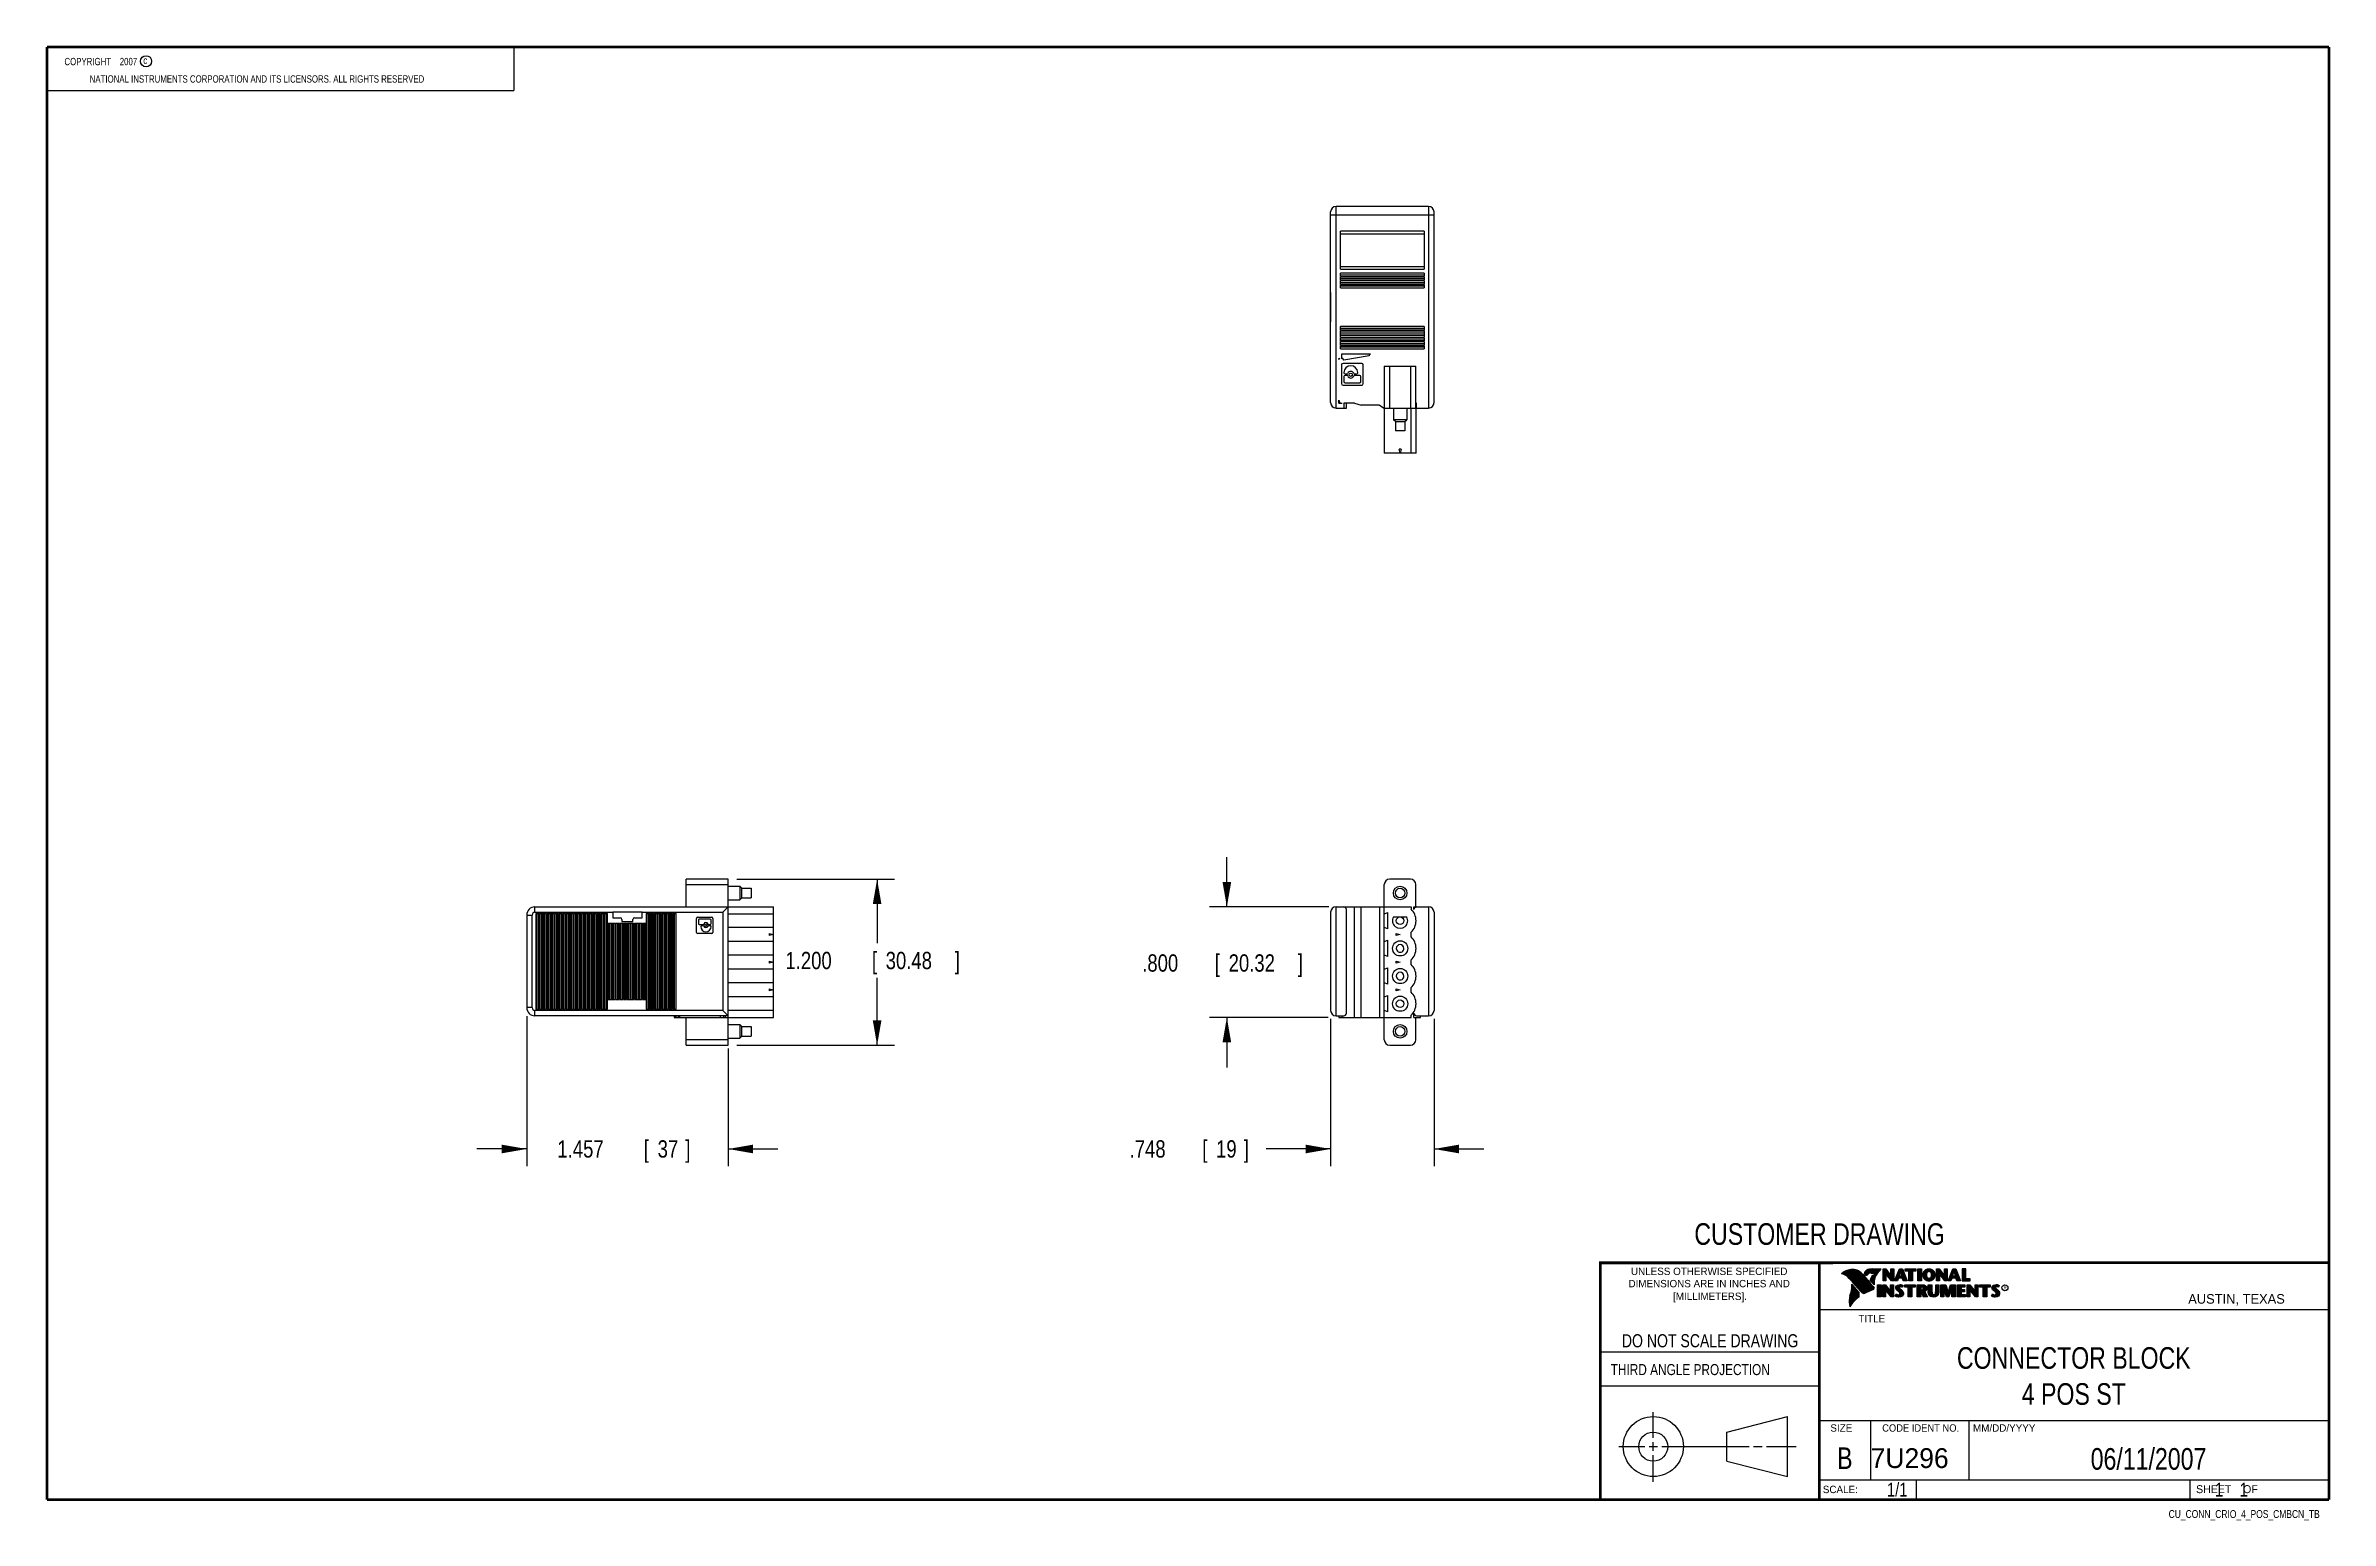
# Model space of a CAD drawing. Header units: inches. Extents: x 0.2 to 16.8, y 0.1 to 10.8.
import ezdxf
from ezdxf.enums import TextEntityAlignment as Align

# ---------------------------------------------------------------- set-up
doc = ezdxf.new("R2010")
doc.units = ezdxf.units.IN
doc.header["$LTSCALE"] = 0.935
doc.header["$MEASUREMENT"] = 0
doc.layers.get('0').update_dxf_attribs({"linetype": 'CONTINUOUS'})
doc.layers.add('DIMENSIONS', color=7, linetype='CONTINUOUS')
doc.styles.get("Standard").update_dxf_attribs({"font": 'txt', "width": 0.8})
doc.dimstyles.new('DIMSTYLE_1', dxfattribs={"dimtxt": 0.125, "dimasz": 0.18, "dimexe": 0.18, "dimexo": 0.0625, "dimgap": 0.09, "dimtad": 0, "dimtih": 1, "dimtoh": 1, "dimdec": 3, "dimzin": 4, "dimdsep": 46, "dimtxsty": 'STANDARD', "dimblk": '_FILLED', "dimblk1": '_FILLED', "dimblk2": '_FILLED', "dimcen": 0.09, "dimadec": 0, "dimazin": 0, "dimtp": 0.01, "dimtm": 0.01, "dimtfac": 1, "dimtdec": 3, "dimtofl": 0, "dimtmove": 0, "dimatfit": 3, "dimldrblk": '_FILLED', "dimfxl": 1, "dimtolj": 1, "dimtzin": 4, "dimarcsym": 0})

msp = doc.modelspace()

# ---------------------------------------------------------------- texts
at = {"color": 2, "linetype": 'CONTINUOUS', "width": 0.8}
for s, height, p in [('    COPYRIGHT    2007', 0.053, (0.3125, 10.6275)), ('c', 0.053, (0.946, 10.6363)), ('NATIONAL INSTRUMENTS CORPORATION AND ITS LICENSORS. ALL RIGHTS RESERVED', 0.053, (0.5583, 10.5016)), ('THIRD ANGLE PROJECTION', 0.08, (11.5564, 1.1584))]:
    msp.add_text(s, height=height, dxfattribs=at).set_placement(p)
at = {"color": 7, "linetype": 'CONTINUOUS', "width": 0.8}
for s, height, p in [('CUSTOMER DRAWING', 0.15625, (13.0668, 2.1001)), ('DO NOT SCALE DRAWING', 0.095, (12.2754, 1.3592)), ('B', 0.1562, (13.2497, 0.4798))]:
    msp.add_text(s, height=height, dxfattribs=at).set_placement(p, align=Align.CENTER)
at = {"color": 2, "linetype": 'CONTINUOUS'}
for s, p in [('DIMENSIONS ARE IN INCHES AND', (12.2688, 1.7933)), ('UNLESS OTHERWISE SPECIFIED', (12.2688, 1.8819)), ('[MILLIMETERS].', (12.2746, 1.7015))]:
    msp.add_text(s, height=0.053254, dxfattribs=at).set_placement(p, align=Align.CENTER)
for s, height, p in [('R', 0.0217, (14.3971, 1.7782)), ('AUSTIN, TEXAS', 0.069617, (15.7327, 1.6745)), ('TITLE', 0.05325, (13.3474, 1.5397)), ('SIZE', 0.05325, (13.1451, 0.7494)), ('MM/DD/YYYY', 0.05325, (14.1765, 0.7494)), ('SCALE:', 0.05325, (13.0904, 0.3053)), ('SHEET    OF', 0.057262, (15.7892, 0.3052))]:
    msp.add_text(s, height=height, dxfattribs=at).set_placement(p)
at = {"color": 2, "linetype": 'CONTINUOUS', "width": 0.95}
msp.add_text('CODE IDENT NO.', height=0.053254, dxfattribs=at).set_placement((13.7978, 0.7494), align=Align.CENTER)
at = {"color": 7, "linetype": 'CONTINUOUS'}
msp.add_text('7U296', height=0.14316, dxfattribs=at).set_placement((13.4363, 0.4866))
at = {"color": 7, "linetype": 'CONTINUOUS', "width": 0.8}
msp.add_text('1/1', height=0.1, dxfattribs=at).set_placement((13.7025, 0.2805), align=Align.RIGHT)
msp.add_text('1/1', height=0.1, dxfattribs=at).set_placement((13.7025, 0.2805), align=Align.RIGHT)
at = {"color": 2, "linetype": 'CONTINUOUS', "width": 0.8}
msp.add_text('CU_CONN_CRIO_4_POS_CMBCN_TB', height=0.057262, dxfattribs=at).set_placement((16.6837, 0.1254), align=Align.RIGHT)
msp.add_text('CU_CONN_CRIO_4_POS_CMBCN_TB', height=0.057262, dxfattribs=at).set_placement((16.6837, 0.1254), align=Align.RIGHT)
at = {"color": 2, "linetype": 'CONTINUOUS', "insert": (0.3125, 10.6805), "char_height": 0.053, "width": 0.8904, "attachment_point": 1}
msp.add_mtext('    COPYRIGHT    2007', dxfattribs=at)
at = {"color": 7, "linetype": 'CONTINUOUS'}
for s, insert, char_height, width, attachment_point in [('CONNECTOR BLOCK\\P4 POS ST', (14.9051, 1.3603), 0.15625, 1.875, 2), ('06/11/2007 ', (15.4455, 0.6307), 0.15625, 1.375, 2), ('06/11/2007 ', (15.4455, 0.6307), 0.15625, 1.375, 2), ('    1    1', (15.8075, 0.3805), 0.1, 0.8, 1), ('    1    1', (15.8075, 0.3805), 0.1, 0.8, 1)]:
    msp.add_mtext(s, dxfattribs=dict(at, insert=insert, char_height=char_height, width=width, attachment_point=attachment_point))

# ---------------------------------------------------------------- blocks, each defined once
blk = doc.blocks.new('_FILLED')
at = {"color": 0, "linetype": 'BYBLOCK'}
blk.add_solid([(0, 0), (-1, 0.174), (-1, -0.174)], dxfattribs=at)
blk = doc.blocks.new('*D0')
at = {"layer": 'DIMENSIONS', "color": 2, "linetype": 'CONTINUOUS'}
for p, q in [((5.237, 4.743), (6.377, 4.743)), ((6.252, 4.743), (6.252, 4.281)), ((6.252, 3.543), (6.252, 4.031)), ((5.237, 3.543), (6.377, 3.543))]:
    blk.add_line(p, q, dxfattribs=at)
at = {"layer": 'DIMENSIONS', "color": 2, "linetype": 'CONTINUOUS', "xscale": 0.18, "yscale": 0.18, "zscale": 0.18}
for p, rotation in [((6.252, 4.743), 90), ((6.252, 3.543), 270)]:
    blk.add_blockref('_FILLED', p, dxfattribs=dict(at, rotation=rotation))
at = {"layer": 'DIMENSIONS', "color": 2, "linetype": 'CONTINUOUS', "width": 0.8}
for s, p in [('1.200', (5.589, 4.093)), ('[', (6.214, 4.093)), ('30.48', (6.314, 4.093)), (']', (6.814, 4.093))]:
    blk.add_text(s, height=0.125, dxfattribs=at).set_placement(p)
blk = doc.blocks.new('*D1')
at = {"layer": 'DIMENSIONS', "color": 2, "linetype": 'CONTINUOUS'}
for p, q in [((3.718, 3.752), (3.718, 2.668)), ((5.175, 3.52), (5.175, 2.668)), ((3.718, 2.793), (3.358, 2.793)), ((5.175, 2.793), (5.535, 2.793))]:
    blk.add_line(p, q, dxfattribs=at)
at = {"layer": 'DIMENSIONS', "color": 2, "linetype": 'CONTINUOUS', "xscale": 0.18, "yscale": 0.18, "zscale": 0.18}
blk.add_blockref('_FILLED', (3.718, 2.793), dxfattribs=at)
at = {"layer": 'DIMENSIONS', "color": 2, "linetype": 'CONTINUOUS', "xscale": 0.18, "yscale": 0.18, "zscale": 0.18, "rotation": 180}
blk.add_blockref('_FILLED', (5.175, 2.793), dxfattribs=at)
at = {"layer": 'DIMENSIONS', "color": 2, "linetype": 'CONTINUOUS', "width": 0.8}
for s, p in [('1.457', (3.94, 2.731)), ('[', (4.565, 2.731)), ('37', (4.665, 2.731)), (']', (4.865, 2.731))]:
    blk.add_text(s, height=0.125, dxfattribs=at).set_placement(p)
blk = doc.blocks.new('*D2')
at = {"layer": 'DIMENSIONS', "color": 2, "linetype": 'CONTINUOUS'}
for p, q in [((9.531, 3.733), (9.531, 2.668)), ((10.279, 3.733), (10.279, 2.668)), ((9.531, 2.793), (9.066, 2.793)), ((10.279, 2.793), (10.639, 2.793))]:
    blk.add_line(p, q, dxfattribs=at)
at = {"layer": 'DIMENSIONS', "color": 2, "linetype": 'CONTINUOUS', "xscale": 0.18, "yscale": 0.18, "zscale": 0.18}
blk.add_blockref('_FILLED', (9.531, 2.793), dxfattribs=at)
at = {"layer": 'DIMENSIONS', "color": 2, "linetype": 'CONTINUOUS', "xscale": 0.18, "yscale": 0.18, "zscale": 0.18, "rotation": 180}
blk.add_blockref('_FILLED', (10.279, 2.793), dxfattribs=at)
at = {"layer": 'DIMENSIONS', "color": 2, "linetype": 'CONTINUOUS', "width": 0.8}
for s, p in [('.748', (8.078, 2.731)), ('[', (8.603, 2.731)), ('19', (8.703, 2.731)), (']', (8.903, 2.731))]:
    blk.add_text(s, height=0.125, dxfattribs=at).set_placement(p)
blk = doc.blocks.new('*D3')
at = {"layer": 'DIMENSIONS', "color": 2, "linetype": 'CONTINUOUS'}
for p, q in [((8.781, 4.543), (8.781, 4.903)), ((9.518, 4.543), (8.656, 4.543)), ((9.514, 3.743), (8.656, 3.743)), ((8.781, 3.743), (8.781, 3.383))]:
    blk.add_line(p, q, dxfattribs=at)
at = {"layer": 'DIMENSIONS', "color": 2, "linetype": 'CONTINUOUS', "xscale": 0.18, "yscale": 0.18, "zscale": 0.18}
for p, rotation in [((8.781, 4.543), 270), ((8.781, 3.743), 90)]:
    blk.add_blockref('_FILLED', p, dxfattribs=dict(at, rotation=rotation))
at = {"layer": 'DIMENSIONS', "color": 2, "linetype": 'CONTINUOUS', "width": 0.8}
for s, p in [('.800', (8.169, 4.075)), ('[', (8.694, 4.075)), ('20.32', (8.794, 4.075)), (']', (9.294, 4.075))]:
    blk.add_text(s, height=0.125, dxfattribs=at).set_placement(p)

# ---------------------------------------------------------------- dimensions: what is measured, and where the dimension line sits
at = {"layer": 'DIMENSIONS', "color": 2, "linetype": 'CONTINUOUS'}
for base, p1, p2, picture, middle in [((8.7813, 4.5432), (9.5137, 3.7432), (9.5177, 4.5432), '*D3', (8.7813, 4.1379)), ((6.2516, 4.7432), (5.2373, 3.5432), (5.2373, 4.7432), '*D0', (6.2516, 4.1559))]:
    dim = msp.add_linear_dim(base=base, p1=p1, p2=p2, angle=90, dimstyle='DIMSTYLE_1', dxfattribs=at)
    dim.commit()
    dim.dimension.update_dxf_attribs({"geometry": picture, "text_midpoint": middle, "dimtype": 160})
for base, p1, p2, picture, middle in [((5.1748, 2.7932), (3.7181, 3.7523), (5.1748, 3.52), '*D1', (4.4523, 2.7932)), ((10.2793, 2.7932), (9.5313, 3.7326), (10.2793, 3.7326), '*D2', (8.5407, 2.7932))]:
    dim = msp.add_linear_dim(base=base, p1=p1, p2=p2, dimstyle='DIMSTYLE_1', dxfattribs=at)
    dim.commit()
    dim.dimension.update_dxf_attribs({"geometry": picture, "text_midpoint": middle, "dimtype": 160})

# ---------------------------------------------------------------- linework, layer by layer
at = {"color": 2, "linetype": 'CONTINUOUS'}
for p, q in [((0.25, 10.7586), (3.625, 10.7586)), ((0.25, 10.7586), (0.25, 10.4456)), ((0.25, 10.7586), (3.625, 10.7586)), ((0.25, 10.7586), (0.25, 10.4456)), ((3.625, 10.7586), (3.625, 10.4456)), ((3.625, 10.7586), (3.625, 10.4456)), ((0.25, 10.4456), (3.625, 10.4456)), ((0.25, 10.4456), (3.625, 10.4456)), ((13.0652, 1.9695), (16.745, 1.9695)), ((13.0652, 1.9695), (13.0652, 0.2605)), ((13.0652, 1.9695), (16.745, 1.9695)), ((13.0652, 1.9695), (13.0652, 0.2605)), ((13.2311, 1.8934), (13.2311, 1.8949)), ((13.2347, 1.8921), (13.2347, 1.8972)), ((13.2382, 1.8907), (13.2382, 1.8994)), ((13.2418, 1.8892), (13.2418, 1.9015)), ((13.2453, 1.8876), (13.2453, 1.9035)), ((13.2489, 1.8858), (13.2489, 1.9054)), ((13.2524, 1.8839), (13.2524, 1.9069)), ((13.256, 1.8818), (13.256, 1.9084)), ((13.2596, 1.8796), (13.2596, 1.9098)), ((13.2631, 1.8772), (13.2631, 1.9111)), ((13.2667, 1.8747), (13.2667, 1.9124)), ((13.2702, 1.872), (13.2702, 1.9135)), ((13.2738, 1.869), (13.2738, 1.9146)), ((13.2773, 1.8658), (13.2773, 1.9155)), ((13.2809, 1.8624), (13.2809, 1.9164)), ((13.2844, 1.8587), (13.2844, 1.9173)), ((13.288, 1.8549), (13.288, 1.9181)), ((13.2915, 1.851), (13.2915, 1.9188)), ((13.2951, 1.8471), (13.2951, 1.9194)), ((13.2987, 1.8431), (13.2987, 1.9198)), ((13.3022, 1.8391), (13.3022, 1.92)), ((13.3058, 1.8351), (13.3058, 1.9201)), ((13.3093, 1.8311), (13.3093, 1.9201)), ((13.3129, 1.827), (13.3129, 1.9199)), ((13.3164, 1.8229), (13.3164, 1.9196)), ((13.32, 1.8188), (13.32, 1.9192)), ((13.3235, 1.8146), (13.3235, 1.9186)), ((13.3271, 1.8104), (13.3271, 1.9179)), ((13.3306, 1.8062), (13.3306, 1.9172)), ((13.3342, 1.802), (13.3342, 1.9163)), ((13.3378, 1.7978), (13.3378, 1.9151)), ((13.3413, 1.7937), (13.3413, 1.9138)), ((13.3449, 1.7897), (13.3449, 1.9122)), ((13.3484, 1.7856), (13.3484, 1.9103)), ((13.352, 1.7817), (13.352, 1.9081)), ((13.3555, 1.7778), (13.3555, 1.9055)), ((13.3591, 1.7739), (13.3591, 1.9026)), ((13.3626, 1.7701), (13.3626, 1.8991)), ((13.3662, 1.7663), (13.3662, 1.8952)), ((13.3697, 1.7625), (13.3697, 1.8915)), ((13.3733, 1.7588), (13.3733, 1.8878)), ((13.3769, 1.7556), (13.3769, 1.8841)), ((13.3804, 1.7529), (13.3804, 1.8803)), ((13.384, 1.7512), (13.384, 1.8766)), ((13.3875, 1.7509), (13.3875, 1.8728)), ((13.4022, 1.878), (13.3901, 1.8922)), ((13.3911, 1.7518), (13.3911, 1.8691)), ((13.4029, 1.881), (13.3927, 1.893)), ((13.3946, 1.8908), (13.3946, 1.8999)), ((13.3946, 1.7533), (13.3946, 1.8653)), ((13.3982, 1.8866), (13.3982, 1.9062)), ((13.3982, 1.7548), (13.3982, 1.8615)), ((13.4017, 1.8824), (13.4017, 1.9101)), ((13.4017, 1.7563), (13.4017, 1.8574)), ((13.4053, 1.8823), (13.4053, 1.9129)), ((13.4053, 1.7578), (13.4053, 1.8531)), ((13.4088, 1.8844), (13.4088, 1.915)), ((13.4088, 1.7593), (13.4088, 1.8488)), ((13.4124, 1.887), (13.4124, 1.9167)), ((13.4124, 1.7609), (13.4124, 1.8445)), ((13.4159, 1.89), (13.4159, 1.9182)), ((13.4159, 1.7625), (13.4159, 1.8402)), ((13.4195, 1.8937), (13.4195, 1.9193)), ((13.4195, 1.7641), (13.4195, 1.8359)), ((13.4231, 1.8964), (13.4231, 1.9203)), ((13.4231, 1.7657), (13.4231, 1.8316)), ((13.4266, 1.8982), (13.4266, 1.9209)), ((13.4266, 1.7674), (13.4266, 1.8273)), ((13.4302, 1.8995), (13.4302, 1.9214)), ((13.4302, 1.7691), (13.4302, 1.823)), ((13.4414, 1.8328), (13.4319, 1.8437)), ((13.4337, 1.8997), (13.4337, 1.922)), ((13.4337, 1.7708), (13.4337, 1.8187)), ((13.4433, 1.8344), (13.4349, 1.844)), ((13.4373, 1.8991), (13.4373, 1.9224)), ((13.4373, 1.8413), (13.4373, 1.8491)), ((13.4408, 1.898), (13.4408, 1.9228)), ((13.4408, 1.8372), (13.4408, 1.8572)), ((13.4444, 1.8972), (13.4444, 1.9231)), ((13.4444, 1.8331), (13.4444, 1.8665)), ((13.4479, 1.8969), (13.4479, 1.9234)), ((13.4479, 1.8288), (13.4479, 1.873)), ((13.4515, 1.8966), (13.4515, 1.9236)), ((13.4515, 1.8247), (13.4515, 1.8764)), ((13.4529, 1.9261), (13.5132, 1.9271)), ((13.453, 1.9236), (13.5067, 1.9245)), ((13.455, 1.8965), (13.455, 1.9237)), ((13.455, 1.8207), (13.455, 1.878)), ((13.4586, 1.8964), (13.4586, 1.9237)), ((13.4586, 1.8303), (13.4586, 1.879)), ((13.4622, 1.8957), (13.4622, 1.9238)), ((13.4622, 1.8535), (13.4622, 1.8795)), ((13.4657, 1.8935), (13.4657, 1.9238)), ((13.4657, 1.8636), (13.4657, 1.8798)), ((13.4693, 1.872), (13.4693, 1.9239)), ((13.4728, 1.8794), (13.4728, 1.9239)), ((13.4764, 1.8859), (13.4764, 1.924)), ((13.4799, 1.8919), (13.4799, 1.924)), ((13.4835, 1.8973), (13.4835, 1.9241)), ((13.487, 1.9023), (13.487, 1.9242)), ((13.4906, 1.9069), (13.4906, 1.9242)), ((13.4941, 1.9112), (13.4941, 1.9243)), ((13.4977, 1.9153), (13.4977, 1.9243)), ((13.5013, 1.9191), (13.5013, 1.9244)), ((13.5261, 1.9263), (13.5451, 1.9263)), ((13.5261, 1.839), (13.5261, 1.9263)), ((13.5466, 1.839), (13.5261, 1.839)), ((13.5286, 1.9237), (13.5439, 1.9237)), ((13.5286, 1.8415), (13.5286, 1.9237)), ((13.5441, 1.8415), (13.5286, 1.8415)), ((13.5332, 1.8415), (13.5332, 1.9237)), ((13.5367, 1.8415), (13.5367, 1.9237)), ((13.5402, 1.8415), (13.5402, 1.9237)), ((13.5441, 1.8976), (13.5437, 1.9237)), ((13.5439, 1.9237), (13.5854, 1.869)), ((13.5873, 1.8415), (13.5441, 1.8976)), ((13.5441, 1.8976), (13.5441, 1.8415)), ((13.5451, 1.9263), (13.5829, 1.8765)), ((13.586, 1.839), (13.5466, 1.8902)), ((13.5466, 1.8902), (13.5466, 1.839)), ((13.5471, 1.8936), (13.5471, 1.9194)), ((13.5506, 1.8891), (13.5506, 1.9149)), ((13.5541, 1.8846), (13.5541, 1.9103)), ((13.5576, 1.8801), (13.5576, 1.9057)), ((13.561, 1.8756), (13.561, 1.9011)), ((13.5645, 1.8711), (13.5645, 1.8965)), ((13.568, 1.8665), (13.568, 1.8919)), ((13.5715, 1.862), (13.5715, 1.8874)), ((13.575, 1.8575), (13.575, 1.8828)), ((13.5784, 1.853), (13.5784, 1.8782)), ((13.5819, 1.8485), (13.5819, 1.8736)), ((13.5829, 1.9263), (13.6036, 1.9263)), ((13.5829, 1.8765), (13.5829, 1.9263)), ((13.5854, 1.9237), (13.6011, 1.9237)), ((13.5854, 1.869), (13.5854, 1.9237)), ((13.5854, 1.844), (13.5854, 1.869)), ((13.6036, 1.839), (13.586, 1.839)), ((13.6011, 1.8415), (13.5873, 1.8415)), ((13.5889, 1.8415), (13.5889, 1.9237)), ((13.5923, 1.8415), (13.5923, 1.9237)), ((13.5958, 1.8415), (13.5958, 1.9237)), ((13.5993, 1.8415), (13.5993, 1.9237)), ((13.6011, 1.9237), (13.6011, 1.8415)), ((13.6036, 1.9263), (13.6036, 1.839)), ((13.6088, 1.839), (13.6444, 1.9262)), ((13.6294, 1.839), (13.6088, 1.839)), ((13.6125, 1.8415), (13.6461, 1.9237)), ((13.6277, 1.8415), (13.6125, 1.8415)), ((13.6167, 1.8415), (13.6167, 1.8516)), ((13.6201, 1.8415), (13.6201, 1.8601)), ((13.6236, 1.8415), (13.6236, 1.8686)), ((13.6271, 1.8415), (13.6271, 1.8771)), ((13.6361, 1.8623), (13.6277, 1.8415)), ((13.6378, 1.8598), (13.6294, 1.839)), ((13.6306, 1.8486), (13.6306, 1.8857)), ((13.634, 1.8573), (13.634, 1.8942)), ((13.6665, 1.8623), (13.6361, 1.8623)), ((13.6375, 1.8623), (13.6375, 1.9027)), ((13.6647, 1.8598), (13.6378, 1.8598)), ((13.6388, 1.8711), (13.65, 1.9073)), ((13.6639, 1.8711), (13.6388, 1.8711)), ((13.641, 1.8781), (13.641, 1.9112)), ((13.641, 1.8623), (13.641, 1.8711)), ((13.6423, 1.8736), (13.6519, 1.9048)), ((13.6606, 1.8736), (13.6423, 1.8736)), ((13.6444, 1.9262), (13.6664, 1.9262)), ((13.6445, 1.8893), (13.6445, 1.9197)), ((13.6445, 1.8623), (13.6445, 1.8711)), ((13.6461, 1.9237), (13.6647, 1.9237)), ((13.6479, 1.9006), (13.6479, 1.9237)), ((13.6479, 1.8623), (13.6479, 1.8711)), ((13.65, 1.9073), (13.6541, 1.9073)), ((13.6514, 1.9073), (13.6514, 1.9237)), ((13.6514, 1.8623), (13.6514, 1.8711)), ((13.6519, 1.9048), (13.6521, 1.9048)), ((13.6521, 1.9048), (13.6606, 1.8736)), ((13.6541, 1.9073), (13.6639, 1.8711)), ((13.6549, 1.9043), (13.6549, 1.9237)), ((13.6549, 1.8623), (13.6549, 1.8711)), ((13.6584, 1.8915), (13.6584, 1.9237)), ((13.6584, 1.8623), (13.6584, 1.8711)), ((13.6618, 1.8787), (13.6618, 1.9237)), ((13.6618, 1.8623), (13.6618, 1.8711)), ((13.6647, 1.9237), (13.6959, 1.8415)), ((13.6717, 1.839), (13.6647, 1.8598)), ((13.6653, 1.8623), (13.6653, 1.922)), ((13.6664, 1.9262), (13.6995, 1.839)), ((13.6735, 1.8415), (13.6665, 1.8623)), ((13.6688, 1.8555), (13.6688, 1.9128)), ((13.6995, 1.839), (13.6717, 1.839)), ((13.6723, 1.8452), (13.6723, 1.9037)), ((13.6959, 1.8415), (13.6735, 1.8415)), ((13.6757, 1.8415), (13.6757, 1.8945)), ((13.6792, 1.8415), (13.6792, 1.8854)), ((13.6827, 1.8415), (13.6827, 1.8762)), ((13.6862, 1.8415), (13.6862, 1.8671)), ((13.6866, 1.9262), (13.7634, 1.9262)), ((13.6866, 1.9099), (13.6866, 1.9262)), ((13.7118, 1.9099), (13.6866, 1.9099)), ((13.6891, 1.9237), (13.7609, 1.9237)), ((13.6891, 1.9125), (13.6891, 1.9237)), ((13.7143, 1.9125), (13.6891, 1.9125)), ((13.6896, 1.8415), (13.6896, 1.8579)), ((13.6931, 1.9125), (13.6931, 1.9237)), ((13.6931, 1.8415), (13.6931, 1.8488)), ((13.6966, 1.9125), (13.6966, 1.9237)), ((13.7001, 1.9125), (13.7001, 1.9237)), ((13.7035, 1.9125), (13.7035, 1.9237)), ((13.707, 1.9125), (13.707, 1.9237)), ((13.7105, 1.9125), (13.7105, 1.9237)), ((13.7118, 1.839), (13.7118, 1.9099)), ((13.7382, 1.839), (13.7118, 1.839)), ((13.7143, 1.9125), (13.714, 1.9237)), ((13.7143, 1.8415), (13.7143, 1.9125)), ((13.7357, 1.8415), (13.7143, 1.8415)), ((13.7174, 1.8415), (13.7174, 1.9237)), ((13.7209, 1.8415), (13.7209, 1.9237)), ((13.7244, 1.8415), (13.7244, 1.9237)), ((13.7279, 1.8415), (13.7279, 1.9237)), ((13.7313, 1.8415), (13.7313, 1.9237)), ((13.7357, 1.9125), (13.7348, 1.9237)), ((13.7609, 1.9125), (13.7357, 1.9125)), ((13.7357, 1.9125), (13.7357, 1.8415)), ((13.7634, 1.9099), (13.7382, 1.9099)), ((13.7382, 1.9099), (13.7382, 1.839)), ((13.7383, 1.9125), (13.7383, 1.9237)), ((13.7418, 1.9125), (13.7418, 1.9237)), ((13.7452, 1.9125), (13.7452, 1.9237)), ((13.7487, 1.9125), (13.7487, 1.9237)), ((13.7522, 1.9125), (13.7522, 1.9237)), ((13.7557, 1.9125), (13.7557, 1.9237)), ((13.7591, 1.9125), (13.7591, 1.9237)), ((13.7609, 1.9237), (13.7609, 1.9125)), ((13.7634, 1.9262), (13.7634, 1.9099)), ((13.7768, 1.9262), (13.8031, 1.9262)), ((13.7768, 1.839), (13.7768, 1.9262)), ((13.8031, 1.839), (13.7768, 1.839)), ((13.7794, 1.9237), (13.8006, 1.9237)), ((13.7794, 1.8415), (13.7794, 1.9237)), ((13.8006, 1.8415), (13.7794, 1.8415)), ((13.7835, 1.8415), (13.7835, 1.9237)), ((13.787, 1.8415), (13.787, 1.9237)), ((13.7904, 1.8415), (13.7904, 1.9237)), ((13.7939, 1.8415), (13.7939, 1.9237)), ((13.7974, 1.8415), (13.7974, 1.9237)), ((13.8006, 1.9237), (13.8006, 1.8415)), ((13.8031, 1.9262), (13.8031, 1.839)), ((13.8154, 1.8853), (13.8155, 1.8871)), ((13.8154, 1.8834), (13.8154, 1.8853)), ((13.8154, 1.8816), (13.8154, 1.8834)), ((13.8155, 1.8797), (13.8154, 1.8816)), ((13.8155, 1.8871), (13.8157, 1.8889)), ((13.8157, 1.8779), (13.8155, 1.8797)), ((13.8157, 1.8889), (13.8159, 1.8907)), ((13.8159, 1.876), (13.8157, 1.8779)), ((13.8159, 1.8907), (13.8161, 1.8924)), ((13.8162, 1.8742), (13.8159, 1.876)), ((13.8161, 1.8924), (13.8165, 1.8941)), ((13.8166, 1.8724), (13.8162, 1.8742)), ((13.8165, 1.8941), (13.8169, 1.8958)), ((13.817, 1.8706), (13.8166, 1.8724)), ((13.8169, 1.8958), (13.8174, 1.8975)), ((13.8174, 1.8689), (13.817, 1.8706)), ((13.8174, 1.8975), (13.8179, 1.8991)), ((13.8179, 1.8672), (13.8174, 1.8689)), ((13.8179, 1.8991), (13.8185, 1.9006)), ((13.8179, 1.8852), (13.818, 1.8869)), ((13.8179, 1.8834), (13.8179, 1.8852)), ((13.818, 1.8817), (13.8179, 1.8834)), ((13.8185, 1.8655), (13.8179, 1.8672)), ((13.818, 1.8869), (13.8182, 1.8886)), ((13.8181, 1.8799), (13.818, 1.8817)), ((13.8182, 1.8781), (13.8181, 1.8799)), ((13.8182, 1.8886), (13.8184, 1.8903)), ((13.8184, 1.8764), (13.8182, 1.8781)), ((13.8184, 1.8903), (13.8186, 1.892)), ((13.8187, 1.8746), (13.8184, 1.8764)), ((13.8185, 1.9006), (13.8191, 1.9021)), ((13.8191, 1.8639), (13.8185, 1.8655)), ((13.8186, 1.892), (13.819, 1.8936)), ((13.8191, 1.8729), (13.8187, 1.8746)), ((13.819, 1.8936), (13.8193, 1.8952)), ((13.8191, 1.9021), (13.8198, 1.9036)), ((13.8194, 1.8712), (13.8191, 1.8729)), ((13.8198, 1.8623), (13.8191, 1.8639)), ((13.8193, 1.8952), (13.8198, 1.8967)), ((13.8199, 1.8696), (13.8194, 1.8712)), ((13.8198, 1.9036), (13.8206, 1.9051)), ((13.8198, 1.8967), (13.8203, 1.8982)), ((13.8205, 1.8607), (13.8198, 1.8623)), ((13.8204, 1.8679), (13.8199, 1.8696)), ((13.8203, 1.8982), (13.8208, 1.8997)), ((13.8209, 1.8664), (13.8204, 1.8679)), ((13.8213, 1.8592), (13.8205, 1.8607)), ((13.8206, 1.9051), (13.8214, 1.9065)), ((13.8208, 1.8997), (13.8214, 1.9011)), ((13.8209, 1.8664), (13.8208, 1.8997)), ((13.8215, 1.8648), (13.8209, 1.8664)), ((13.8221, 1.8578), (13.8213, 1.8592)), ((13.8214, 1.9065), (13.8223, 1.9079)), ((13.8214, 1.9011), (13.8221, 1.9025)), ((13.8221, 1.8633), (13.8215, 1.8648)), ((13.8221, 1.9025), (13.8228, 1.9038)), ((13.8228, 1.8619), (13.8221, 1.8633)), ((13.823, 1.8563), (13.8221, 1.8578)), ((13.8223, 1.9079), (13.8232, 1.9092)), ((13.8228, 1.9038), (13.8236, 1.9052)), ((13.8235, 1.8604), (13.8228, 1.8619)), ((13.8239, 1.855), (13.823, 1.8563)), ((13.8232, 1.9092), (13.8243, 1.9106)), ((13.8243, 1.8591), (13.8235, 1.8604)), ((13.8236, 1.9052), (13.8244, 1.9065)), ((13.8249, 1.8536), (13.8239, 1.855)), ((13.8243, 1.9106), (13.8253, 1.9119)), ((13.8243, 1.8591), (13.8244, 1.9065)), ((13.8251, 1.8577), (13.8243, 1.8591)), ((13.8244, 1.9065), (13.8253, 1.9077)), ((13.826, 1.8523), (13.8249, 1.8536)), ((13.826, 1.8564), (13.8251, 1.8577)), ((13.8253, 1.9119), (13.8265, 1.9132)), ((13.8253, 1.9077), (13.8262, 1.909)), ((13.8269, 1.8552), (13.826, 1.8564)), ((13.8271, 1.8511), (13.826, 1.8523)), ((13.8262, 1.909), (13.8273, 1.9102)), ((13.8265, 1.9132), (13.8276, 1.9144)), ((13.8279, 1.854), (13.8269, 1.8552)), ((13.8282, 1.8499), (13.8271, 1.8511)), ((13.8273, 1.9102), (13.8283, 1.9114)), ((13.8276, 1.9144), (13.8288, 1.9156)), ((13.8279, 1.854), (13.8283, 1.9114)), ((13.8289, 1.8528), (13.8279, 1.854)), ((13.8294, 1.8487), (13.8282, 1.8499)), ((13.8283, 1.9114), (13.8294, 1.9126)), ((13.8288, 1.9156), (13.8301, 1.9167)), ((13.83, 1.8517), (13.8289, 1.8528)), ((13.8294, 1.9126), (13.8306, 1.9137)), ((13.8306, 1.8476), (13.8294, 1.8487)), ((13.8311, 1.8506), (13.83, 1.8517)), ((13.8301, 1.9167), (13.8314, 1.9178)), ((13.8306, 1.9137), (13.8318, 1.9148)), ((13.8319, 1.8466), (13.8306, 1.8476)), ((13.8311, 1.8506), (13.8318, 1.9148)), ((13.8323, 1.8496), (13.8311, 1.8506)), ((13.8314, 1.9178), (13.8327, 1.9188)), ((13.8318, 1.9148), (13.833, 1.9158)), ((13.8332, 1.8456), (13.8319, 1.8466)), ((13.8335, 1.8486), (13.8323, 1.8496)), ((13.8327, 1.9188), (13.834, 1.9198)), ((13.833, 1.9158), (13.8342, 1.9168)), ((13.8346, 1.8447), (13.8332, 1.8456)), ((13.8347, 1.8477), (13.8335, 1.8486)), ((13.834, 1.9198), (13.8354, 1.9207)), ((13.8342, 1.9168), (13.8355, 1.9177)), ((13.836, 1.8438), (13.8346, 1.8447)), ((13.8347, 1.8477), (13.8355, 1.9177)), ((13.836, 1.8468), (13.8347, 1.8477)), ((13.8354, 1.9207), (13.8368, 1.9215)), ((13.8355, 1.9177), (13.8368, 1.9185)), ((13.8373, 1.846), (13.836, 1.8468)), ((13.8374, 1.843), (13.836, 1.8438)), ((13.8368, 1.9215), (13.8382, 1.9223)), ((13.8368, 1.9185), (13.8381, 1.9193)), ((13.8386, 1.8452), (13.8373, 1.846)), ((13.839, 1.8423), (13.8374, 1.843)), ((13.8381, 1.9193), (13.8394, 1.92)), ((13.8386, 1.8452), (13.8381, 1.9193)), ((13.8382, 1.9223), (13.8397, 1.923)), ((13.84, 1.8445), (13.8386, 1.8452)), ((13.8405, 1.8416), (13.839, 1.8423)), ((13.8394, 1.92), (13.8408, 1.9207)), ((13.8397, 1.923), (13.8412, 1.9237)), ((13.8397, 1.8857), (13.8398, 1.8868)), ((13.8397, 1.8845), (13.8397, 1.8857)), ((13.8397, 1.8833), (13.8397, 1.8845)), ((13.8397, 1.8821), (13.8397, 1.8833)), ((13.8397, 1.8809), (13.8397, 1.8821)), ((13.8398, 1.8796), (13.8397, 1.8809)), ((13.8398, 1.8868), (13.8399, 1.888)), ((13.8399, 1.8784), (13.8398, 1.8796)), ((13.8399, 1.888), (13.84, 1.8891)), ((13.84, 1.8773), (13.8399, 1.8784)), ((13.84, 1.8891), (13.8401, 1.8902)), ((13.8401, 1.8761), (13.84, 1.8773)), ((13.8415, 1.8439), (13.84, 1.8445)), ((13.8401, 1.8902), (13.8402, 1.8913)), ((13.8402, 1.8749), (13.8401, 1.8761)), ((13.8402, 1.8913), (13.8403, 1.8924)), ((13.8404, 1.8738), (13.8402, 1.8749)), ((13.8403, 1.8924), (13.8405, 1.8934)), ((13.8405, 1.8727), (13.8404, 1.8738)), ((13.8405, 1.8934), (13.8407, 1.8944)), ((13.8407, 1.8716), (13.8405, 1.8727)), ((13.8421, 1.8409), (13.8405, 1.8416)), ((13.8407, 1.8944), (13.8409, 1.8954)), ((13.841, 1.8706), (13.8407, 1.8716)), ((13.8408, 1.9207), (13.8422, 1.9213)), ((13.8409, 1.8954), (13.8411, 1.8963)), ((13.8412, 1.8696), (13.841, 1.8706)), ((13.8411, 1.8963), (13.8414, 1.8972)), ((13.8412, 1.9237), (13.8427, 1.9243)), ((13.8414, 1.8686), (13.8412, 1.8696)), ((13.8414, 1.8972), (13.8416, 1.8981)), ((13.8417, 1.8677), (13.8414, 1.8686)), ((13.8415, 1.8439), (13.8417, 1.8678)), ((13.843, 1.8433), (13.8415, 1.8439)), ((13.8416, 1.8981), (13.8419, 1.899)), ((13.842, 1.8667), (13.8417, 1.8677)), ((13.8419, 1.899), (13.8422, 1.8999)), ((13.842, 1.8991), (13.8422, 1.9213)), ((13.8423, 1.8658), (13.842, 1.8667)), ((13.8438, 1.8404), (13.8421, 1.8409)), ((13.8422, 1.9213), (13.8436, 1.9219)), ((13.8422, 1.8999), (13.8426, 1.9007)), ((13.8422, 1.8844), (13.8423, 1.8856)), ((13.8422, 1.8833), (13.8422, 1.8844)), ((13.8422, 1.8821), (13.8422, 1.8833)), ((13.8423, 1.8809), (13.8422, 1.8821)), ((13.8423, 1.8867), (13.8424, 1.8878)), ((13.8423, 1.8856), (13.8423, 1.8867)), ((13.8423, 1.8798), (13.8423, 1.8809)), ((13.8424, 1.8786), (13.8423, 1.8798)), ((13.8427, 1.865), (13.8423, 1.8658)), ((13.8424, 1.8878), (13.8425, 1.8889)), ((13.8425, 1.8775), (13.8424, 1.8786)), ((13.8425, 1.8889), (13.8426, 1.89)), ((13.8426, 1.8764), (13.8425, 1.8775)), ((13.8426, 1.9007), (13.843, 1.9016)), ((13.8426, 1.89), (13.8427, 1.891)), ((13.8427, 1.8753), (13.8426, 1.8764)), ((13.8427, 1.9243), (13.8443, 1.9248)), ((13.8427, 1.891), (13.8428, 1.892)), ((13.8429, 1.8742), (13.8427, 1.8753)), ((13.8431, 1.8641), (13.8427, 1.865)), ((13.8428, 1.892), (13.843, 1.893)), ((13.843, 1.8731), (13.8429, 1.8742)), ((13.843, 1.9016), (13.8434, 1.9024)), ((13.843, 1.893), (13.8432, 1.8939)), ((13.8432, 1.8721), (13.843, 1.8731)), ((13.8445, 1.8428), (13.843, 1.8433)), ((13.8434, 1.8633), (13.8431, 1.8641)), ((13.8432, 1.8939), (13.8434, 1.8948)), ((13.8434, 1.8712), (13.8432, 1.8721)), ((13.8434, 1.9024), (13.8438, 1.9032)), ((13.8434, 1.8948), (13.8436, 1.8957)), ((13.8436, 1.8702), (13.8434, 1.8712)), ((13.8439, 1.8625), (13.8434, 1.8633)), ((13.8436, 1.9219), (13.8451, 1.9224)), ((13.8436, 1.8957), (13.8438, 1.8965)), ((13.8439, 1.8693), (13.8436, 1.8702)), ((13.8438, 1.9032), (13.8443, 1.904)), ((13.8438, 1.8965), (13.844, 1.8974)), ((13.8455, 1.8399), (13.8438, 1.8404)), ((13.8441, 1.8684), (13.8439, 1.8693)), ((13.8443, 1.8617), (13.8439, 1.8625)), ((13.844, 1.8974), (13.8443, 1.8982)), ((13.8444, 1.8676), (13.8441, 1.8684)), ((13.8443, 1.9248), (13.8459, 1.9253)), ((13.8443, 1.904), (13.8447, 1.9047)), ((13.8443, 1.8982), (13.8446, 1.899)), ((13.8448, 1.8609), (13.8443, 1.8617)), ((13.8447, 1.8667), (13.8444, 1.8676)), ((13.8462, 1.8423), (13.8445, 1.8428)), ((13.8446, 1.899), (13.8449, 1.8997)), ((13.8447, 1.9047), (13.8453, 1.9055)), ((13.845, 1.8659), (13.8447, 1.8667)), ((13.8453, 1.8602), (13.8448, 1.8609)), ((13.8449, 1.8997), (13.8453, 1.9005)), ((13.8454, 1.8651), (13.845, 1.8659)), ((13.8451, 1.9224), (13.8466, 1.9229)), ((13.8453, 1.9055), (13.8451, 1.9224)), ((13.8453, 1.9055), (13.8458, 1.9062)), ((13.8453, 1.9005), (13.8456, 1.9012)), ((13.8458, 1.8595), (13.8453, 1.8602)), ((13.8457, 1.8644), (13.8454, 1.8651)), ((13.8473, 1.8395), (13.8455, 1.8399)), ((13.8456, 1.9012), (13.846, 1.902)), ((13.8461, 1.8637), (13.8457, 1.8644)), ((13.8458, 1.9062), (13.8464, 1.9068)), ((13.8464, 1.8588), (13.8458, 1.8595)), ((13.846, 1.8424), (13.8458, 1.8595)), ((13.8459, 1.9253), (13.8476, 1.9257)), ((13.846, 1.902), (13.8464, 1.9027)), ((13.8465, 1.863), (13.8461, 1.8637)), ((13.8478, 1.8419), (13.8462, 1.8423)), ((13.8464, 1.9068), (13.847, 1.9074)), ((13.8464, 1.9027), (13.8468, 1.9033)), ((13.847, 1.8581), (13.8464, 1.8588)), ((13.8469, 1.8623), (13.8465, 1.863)), ((13.8466, 1.9229), (13.8481, 1.9233)), ((13.8468, 1.9033), (13.8473, 1.9039)), ((13.8473, 1.8617), (13.8469, 1.8623)), ((13.847, 1.9074), (13.8477, 1.908)), ((13.8477, 1.8575), (13.847, 1.8581)), ((13.8473, 1.9039), (13.8478, 1.9045)), ((13.8478, 1.8611), (13.8473, 1.8617)), ((13.8491, 1.8391), (13.8473, 1.8395)), ((13.8476, 1.9257), (13.8492, 1.9261)), ((13.8477, 1.908), (13.8483, 1.9086)), ((13.8483, 1.857), (13.8477, 1.8575)), ((13.8478, 1.9045), (13.8482, 1.9051)), ((13.8483, 1.8605), (13.8478, 1.8611)), ((13.8495, 1.8416), (13.8478, 1.8419)), ((13.8481, 1.9233), (13.8497, 1.9236)), ((13.8482, 1.9051), (13.8488, 1.9056)), ((13.8483, 1.9086), (13.849, 1.9091)), ((13.8488, 1.8599), (13.8483, 1.8605)), ((13.849, 1.8564), (13.8483, 1.857)), ((13.8488, 1.9056), (13.8493, 1.9061)), ((13.8494, 1.8594), (13.8488, 1.8599)), ((13.849, 1.9091), (13.8497, 1.9095)), ((13.8498, 1.8559), (13.849, 1.8564)), ((13.8509, 1.8388), (13.8491, 1.8391)), ((13.8492, 1.9261), (13.8509, 1.9264)), ((13.8493, 1.9061), (13.8498, 1.9065)), ((13.8499, 1.8589), (13.8494, 1.8594)), ((13.8495, 1.9094), (13.8495, 1.9236)), ((13.8495, 1.8416), (13.8495, 1.8561)), ((13.8513, 1.8413), (13.8495, 1.8416)), ((13.8497, 1.9236), (13.8513, 1.9239)), ((13.8497, 1.9095), (13.8505, 1.9099)), ((13.8498, 1.9065), (13.8504, 1.9069)), ((13.8505, 1.8555), (13.8498, 1.8559)), ((13.8505, 1.8585), (13.8499, 1.8589)), ((13.8504, 1.9069), (13.851, 1.9073)), ((13.8505, 1.9099), (13.8512, 1.9103)), ((13.8511, 1.8581), (13.8505, 1.8585)), ((13.8513, 1.8551), (13.8505, 1.8555)), ((13.8509, 1.9264), (13.8527, 1.9266)), ((13.8528, 1.8386), (13.8509, 1.8388)), ((13.851, 1.9073), (13.8516, 1.9077)), ((13.8518, 1.8577), (13.8511, 1.8581)), ((13.8512, 1.9103), (13.852, 1.9106)), ((13.8513, 1.9239), (13.853, 1.9241)), ((13.8521, 1.8547), (13.8513, 1.8551)), ((13.853, 1.8411), (13.8513, 1.8413)), ((13.8516, 1.9077), (13.8523, 1.908)), ((13.8524, 1.8574), (13.8518, 1.8577)), ((13.852, 1.9106), (13.8528, 1.9109)), ((13.853, 1.8544), (13.8521, 1.8547)), ((13.8523, 1.908), (13.8529, 1.9083)), ((13.8531, 1.8571), (13.8524, 1.8574)), ((13.8527, 1.9266), (13.8544, 1.9268)), ((13.8528, 1.9109), (13.8536, 1.9111)), ((13.8547, 1.8384), (13.8528, 1.8386)), ((13.8529, 1.9083), (13.8536, 1.9085)), ((13.853, 1.9241), (13.8546, 1.9243)), ((13.853, 1.9109), (13.853, 1.9241)), ((13.8538, 1.8542), (13.853, 1.8544)), ((13.853, 1.8411), (13.853, 1.8544)), ((13.8548, 1.841), (13.853, 1.8411)), ((13.8538, 1.8568), (13.8531, 1.8571)), ((13.8536, 1.9111), (13.8545, 1.9113)), ((13.8536, 1.9085), (13.8543, 1.9087)), ((13.8545, 1.8566), (13.8538, 1.8568)), ((13.8547, 1.854), (13.8538, 1.8542)), ((13.8543, 1.9087), (13.855, 1.9089)), ((13.8544, 1.9268), (13.8561, 1.9269)), ((13.8545, 1.9113), (13.8553, 1.9115)), ((13.8552, 1.8564), (13.8545, 1.8566)), ((13.8546, 1.9243), (13.8563, 1.9244)), ((13.8556, 1.8538), (13.8547, 1.854)), ((13.8565, 1.8384), (13.8547, 1.8384)), ((13.8566, 1.8409), (13.8548, 1.841)), ((13.855, 1.9089), (13.8557, 1.909)), ((13.8559, 1.8563), (13.8552, 1.8564)), ((13.8553, 1.9115), (13.8562, 1.9116)), ((13.8565, 1.8537), (13.8556, 1.8538)), ((13.8557, 1.909), (13.8565, 1.9091)), ((13.8567, 1.8562), (13.8559, 1.8563)), ((13.8561, 1.9269), (13.8579, 1.927)), ((13.8562, 1.9116), (13.8571, 1.9117)), ((13.8563, 1.9244), (13.8579, 1.9245)), ((13.8565, 1.9116), (13.8565, 1.9244)), ((13.8565, 1.9091), (13.8572, 1.9092)), ((13.8574, 1.8537), (13.8565, 1.8537)), ((13.8565, 1.8409), (13.8565, 1.8537)), ((13.8584, 1.8383), (13.8565, 1.8384)), ((13.8584, 1.8408), (13.8566, 1.8409)), ((13.8574, 1.8562), (13.8567, 1.8562)), ((13.8571, 1.9117), (13.858, 1.9117)), ((13.8572, 1.9092), (13.858, 1.9092)), ((13.8582, 1.8562), (13.8574, 1.8562)), ((13.8583, 1.8537), (13.8574, 1.8537)), ((13.8579, 1.927), (13.8596, 1.927)), ((13.8579, 1.9245), (13.8596, 1.9244)), ((13.858, 1.9117), (13.8589, 1.9117)), ((13.858, 1.9092), (13.8587, 1.9091)), ((13.8589, 1.8563), (13.8582, 1.8562)), ((13.8592, 1.8537), (13.8583, 1.8537)), ((13.8601, 1.8409), (13.8584, 1.8408)), ((13.8602, 1.8384), (13.8584, 1.8383)), ((13.8587, 1.9091), (13.8595, 1.9091)), ((13.8589, 1.9117), (13.8598, 1.9116)), ((13.8597, 1.8564), (13.8589, 1.8563)), ((13.8601, 1.8539), (13.8592, 1.8537)), ((13.8595, 1.9091), (13.8602, 1.909)), ((13.8596, 1.927), (13.8614, 1.9269)), ((13.8596, 1.9244), (13.8612, 1.9243)), ((13.8605, 1.8565), (13.8597, 1.8564)), ((13.8598, 1.9116), (13.8607, 1.9114)), ((13.8599, 1.8409), (13.8601, 1.8539)), ((13.861, 1.854), (13.8601, 1.8539)), ((13.8618, 1.841), (13.8601, 1.8409)), ((13.8602, 1.909), (13.861, 1.9088)), ((13.862, 1.8384), (13.8602, 1.8384)), ((13.8612, 1.8567), (13.8605, 1.8565)), ((13.8607, 1.9114), (13.8616, 1.9113)), ((13.861, 1.9114), (13.8612, 1.9243)), ((13.861, 1.9088), (13.8617, 1.9086)), ((13.8619, 1.8542), (13.861, 1.854)), ((13.8612, 1.9243), (13.8628, 1.9242)), ((13.862, 1.8569), (13.8612, 1.8567)), ((13.8614, 1.9269), (13.8631, 1.9267)), ((13.8616, 1.9113), (13.8624, 1.911)), ((13.8617, 1.9086), (13.8624, 1.9084)), ((13.8635, 1.8411), (13.8618, 1.841)), ((13.8627, 1.8545), (13.8619, 1.8542)), ((13.8627, 1.8571), (13.862, 1.8569)), ((13.8638, 1.8386), (13.862, 1.8384)), ((13.8624, 1.911), (13.8632, 1.9108)), ((13.8624, 1.9084), (13.8631, 1.9081)), ((13.8634, 1.8574), (13.8627, 1.8571)), ((13.8636, 1.8547), (13.8627, 1.8545)), ((13.8628, 1.9242), (13.8644, 1.924)), ((13.8631, 1.9267), (13.8648, 1.9265)), ((13.8631, 1.9081), (13.8638, 1.9079)), ((13.8632, 1.9108), (13.864, 1.9105)), ((13.8641, 1.8577), (13.8634, 1.8574)), ((13.8634, 1.8411), (13.8636, 1.8547)), ((13.8652, 1.8413), (13.8635, 1.8411)), ((13.8644, 1.8551), (13.8636, 1.8547)), ((13.8638, 1.9079), (13.8645, 1.9076)), ((13.8656, 1.8388), (13.8638, 1.8386)), ((13.864, 1.9105), (13.8648, 1.9102)), ((13.8647, 1.858), (13.8641, 1.8577)), ((13.8643, 1.9104), (13.8644, 1.924)), ((13.8644, 1.924), (13.8661, 1.9237)), ((13.8652, 1.8554), (13.8644, 1.8551)), ((13.8645, 1.9076), (13.8651, 1.9072)), ((13.8653, 1.8584), (13.8647, 1.858)), ((13.8648, 1.9265), (13.8665, 1.9262)), ((13.8648, 1.9102), (13.8656, 1.9098)), ((13.8651, 1.9072), (13.8657, 1.9069)), ((13.8659, 1.8558), (13.8652, 1.8554)), ((13.8668, 1.8416), (13.8652, 1.8413)), ((13.8659, 1.8588), (13.8653, 1.8584)), ((13.8656, 1.9098), (13.8663, 1.9094)), ((13.8673, 1.8391), (13.8656, 1.8388)), ((13.8657, 1.9069), (13.8662, 1.9065)), ((13.8665, 1.8592), (13.8659, 1.8588)), ((13.8667, 1.8562), (13.8659, 1.8558)), ((13.8661, 1.9237), (13.8676, 1.9233)), ((13.8662, 1.9065), (13.8668, 1.9061)), ((13.8663, 1.9094), (13.867, 1.909)), ((13.8665, 1.9262), (13.8682, 1.9258)), ((13.867, 1.8596), (13.8665, 1.8592)), ((13.8674, 1.8567), (13.8667, 1.8562)), ((13.8668, 1.9061), (13.8673, 1.9056)), ((13.8685, 1.842), (13.8668, 1.8416)), ((13.8669, 1.8416), (13.867, 1.8565)), ((13.867, 1.909), (13.8677, 1.9085)), ((13.8675, 1.8601), (13.867, 1.8596)), ((13.8673, 1.9056), (13.8677, 1.9052)), ((13.869, 1.8395), (13.8673, 1.8391)), ((13.8681, 1.8572), (13.8674, 1.8567)), ((13.8675, 1.9087), (13.8676, 1.9233)), ((13.868, 1.8606), (13.8675, 1.8601)), ((13.8676, 1.9233), (13.8692, 1.9229)), ((13.8677, 1.9085), (13.8683, 1.908)), ((13.8677, 1.9052), (13.8682, 1.9047)), ((13.8684, 1.8612), (13.868, 1.8606)), ((13.8687, 1.8577), (13.8681, 1.8572)), ((13.8682, 1.9258), (13.8699, 1.9254)), ((13.8682, 1.9047), (13.8686, 1.9042)), ((13.8683, 1.908), (13.869, 1.9075)), ((13.8688, 1.8618), (13.8684, 1.8612)), ((13.8701, 1.8424), (13.8685, 1.842)), ((13.8686, 1.9042), (13.869, 1.9037)), ((13.8693, 1.8583), (13.8687, 1.8577)), ((13.8693, 1.8624), (13.8688, 1.8618)), ((13.869, 1.9075), (13.8695, 1.907)), ((13.869, 1.9037), (13.8694, 1.9031)), ((13.8707, 1.8399), (13.869, 1.8395)), ((13.8692, 1.9229), (13.8708, 1.9225)), ((13.8696, 1.8631), (13.8693, 1.8624)), ((13.8699, 1.859), (13.8693, 1.8583)), ((13.8694, 1.9031), (13.8698, 1.9025)), ((13.8695, 1.907), (13.8701, 1.9064)), ((13.87, 1.8638), (13.8696, 1.8631)), ((13.8698, 1.9025), (13.8701, 1.9019)), ((13.8699, 1.9254), (13.8715, 1.9249)), ((13.8704, 1.8596), (13.8699, 1.859)), ((13.8704, 1.8645), (13.87, 1.8638)), ((13.8701, 1.9064), (13.8706, 1.9058)), ((13.8701, 1.9019), (13.8704, 1.9012)), ((13.8716, 1.8428), (13.8701, 1.8424)), ((13.8704, 1.9012), (13.8708, 1.9005)), ((13.8707, 1.8653), (13.8704, 1.8645)), ((13.8709, 1.8603), (13.8704, 1.8596)), ((13.8706, 1.9058), (13.8711, 1.9052)), ((13.871, 1.8661), (13.8707, 1.8653)), ((13.8724, 1.8404), (13.8707, 1.8399)), ((13.8708, 1.9225), (13.8723, 1.922)), ((13.871, 1.9053), (13.8708, 1.9225)), ((13.8708, 1.9005), (13.8711, 1.8998)), ((13.8714, 1.8611), (13.8709, 1.8603)), ((13.8713, 1.8669), (13.871, 1.8661)), ((13.8711, 1.9052), (13.8715, 1.9045)), ((13.8711, 1.8998), (13.8714, 1.899)), ((13.8716, 1.8677), (13.8713, 1.8669)), ((13.8714, 1.899), (13.8717, 1.8981)), ((13.8719, 1.8618), (13.8714, 1.8611)), ((13.8716, 1.8428), (13.8714, 1.8611)), ((13.8715, 1.9249), (13.8732, 1.9243)), ((13.8715, 1.9045), (13.872, 1.9038)), ((13.8719, 1.8686), (13.8716, 1.8677)), ((13.8732, 1.8434), (13.8716, 1.8428)), ((13.8717, 1.8981), (13.8719, 1.8972)), ((13.8719, 1.8972), (13.8722, 1.8963)), ((13.8722, 1.8695), (13.8719, 1.8686)), ((13.8723, 1.8626), (13.8719, 1.8618)), ((13.872, 1.9038), (13.8724, 1.9031)), ((13.8722, 1.8963), (13.8724, 1.8954)), ((13.8724, 1.8704), (13.8722, 1.8695)), ((13.8723, 1.922), (13.8738, 1.9214)), ((13.8727, 1.8634), (13.8723, 1.8626)), ((13.8724, 1.9031), (13.8727, 1.9023)), ((13.8724, 1.8954), (13.8727, 1.8944)), ((13.8727, 1.8713), (13.8724, 1.8704)), ((13.8741, 1.841), (13.8724, 1.8404)), ((13.8727, 1.9023), (13.8731, 1.9015)), ((13.8727, 1.8944), (13.8729, 1.8933)), ((13.8729, 1.8723), (13.8727, 1.8713)), ((13.873, 1.8643), (13.8727, 1.8634)), ((13.8729, 1.8933), (13.8731, 1.8923)), ((13.8731, 1.8733), (13.8729, 1.8723)), ((13.8734, 1.8651), (13.873, 1.8643)), ((13.8731, 1.9015), (13.8734, 1.9007)), ((13.8731, 1.8923), (13.8732, 1.8912)), ((13.8732, 1.8743), (13.8731, 1.8733)), ((13.8732, 1.9243), (13.8748, 1.9237)), ((13.8732, 1.8912), (13.8734, 1.8901)), ((13.8734, 1.8753), (13.8732, 1.8743)), ((13.8747, 1.844), (13.8732, 1.8434)), ((13.8734, 1.9007), (13.8737, 1.8998)), ((13.8734, 1.8901), (13.8735, 1.889)), ((13.8735, 1.8764), (13.8734, 1.8753)), ((13.8737, 1.866), (13.8734, 1.8651)), ((13.8735, 1.889), (13.8736, 1.8878)), ((13.8736, 1.8775), (13.8735, 1.8764)), ((13.8736, 1.8878), (13.8737, 1.8867)), ((13.8737, 1.8786), (13.8736, 1.8775)), ((13.8737, 1.8998), (13.8741, 1.8989)), ((13.8737, 1.8867), (13.8737, 1.8855)), ((13.8737, 1.8855), (13.8738, 1.8844)), ((13.8738, 1.8798), (13.8737, 1.8786)), ((13.874, 1.8669), (13.8737, 1.866)), ((13.8738, 1.9214), (13.8753, 1.9207)), ((13.8741, 1.8988), (13.8738, 1.9214)), ((13.8738, 1.8844), (13.8738, 1.8832)), ((13.8738, 1.8832), (13.8738, 1.8821)), ((13.8738, 1.8821), (13.8738, 1.8809)), ((13.8738, 1.8809), (13.8738, 1.8798)), ((13.8743, 1.8678), (13.874, 1.8669)), ((13.8741, 1.8989), (13.8744, 1.898)), ((13.8757, 1.8417), (13.8741, 1.841)), ((13.8746, 1.8688), (13.8743, 1.8678)), ((13.8744, 1.898), (13.8746, 1.897)), ((13.8747, 1.844), (13.8744, 1.8681)), ((13.8746, 1.897), (13.8749, 1.896)), ((13.8749, 1.8697), (13.8746, 1.8688)), ((13.8762, 1.8447), (13.8747, 1.844)), ((13.8748, 1.9237), (13.8763, 1.923)), ((13.8749, 1.896), (13.8751, 1.8949)), ((13.8751, 1.8707), (13.8749, 1.8697)), ((13.8751, 1.8949), (13.8754, 1.8938)), ((13.8754, 1.8718), (13.8751, 1.8707)), ((13.8753, 1.9207), (13.8767, 1.92)), ((13.8754, 1.8938), (13.8756, 1.8927)), ((13.8756, 1.8728), (13.8754, 1.8718)), ((13.8756, 1.8927), (13.8757, 1.8916)), ((13.8757, 1.8739), (13.8756, 1.8728)), ((13.8757, 1.8916), (13.8759, 1.8904)), ((13.8759, 1.875), (13.8757, 1.8739)), ((13.8773, 1.8424), (13.8757, 1.8417)), ((13.8759, 1.8904), (13.876, 1.8892)), ((13.876, 1.8762), (13.8759, 1.875)), ((13.876, 1.8892), (13.8761, 1.888)), ((13.8761, 1.8773), (13.876, 1.8762)), ((13.8761, 1.888), (13.8762, 1.8869)), ((13.8762, 1.8785), (13.8761, 1.8773)), ((13.8762, 1.8869), (13.8763, 1.8857)), ((13.8763, 1.8797), (13.8762, 1.8785)), ((13.8776, 1.8454), (13.8762, 1.8447)), ((13.8763, 1.923), (13.8778, 1.9223)), ((13.8763, 1.8857), (13.8763, 1.8844)), ((13.8763, 1.8844), (13.8763, 1.8832)), ((13.8763, 1.8832), (13.8763, 1.882)), ((13.8763, 1.882), (13.8763, 1.8808)), ((13.8763, 1.8808), (13.8763, 1.8797)), ((13.8767, 1.92), (13.8781, 1.9193)), ((13.8788, 1.8432), (13.8773, 1.8424)), ((13.8776, 1.8454), (13.8781, 1.9193)), ((13.879, 1.8462), (13.8776, 1.8454)), ((13.8778, 1.9223), (13.8793, 1.9215)), ((13.8781, 1.9193), (13.8795, 1.9185)), ((13.8803, 1.844), (13.8788, 1.8432)), ((13.8804, 1.847), (13.879, 1.8462)), ((13.8793, 1.9215), (13.8808, 1.9207)), ((13.8795, 1.9185), (13.8808, 1.9176)), ((13.8818, 1.8449), (13.8803, 1.844)), ((13.8817, 1.8479), (13.8804, 1.847)), ((13.8808, 1.9207), (13.8822, 1.9197)), ((13.8808, 1.9176), (13.8821, 1.9167)), ((13.8817, 1.8479), (13.8821, 1.9167)), ((13.883, 1.8489), (13.8817, 1.8479)), ((13.8832, 1.8459), (13.8818, 1.8449)), ((13.8821, 1.9167), (13.8833, 1.9158)), ((13.8822, 1.9197), (13.8836, 1.9188)), ((13.8842, 1.8499), (13.883, 1.8489)), ((13.8846, 1.8469), (13.8832, 1.8459)), ((13.8833, 1.9158), (13.8845, 1.9148)), ((13.8836, 1.9188), (13.8849, 1.9178)), ((13.8853, 1.8509), (13.8842, 1.8499)), ((13.8845, 1.9148), (13.8857, 1.9137)), ((13.8853, 1.8509), (13.8845, 1.9148)), ((13.8858, 1.848), (13.8846, 1.8469)), ((13.8849, 1.9178), (13.8862, 1.9167)), ((13.8864, 1.852), (13.8853, 1.8509)), ((13.8857, 1.9137), (13.8868, 1.9126)), ((13.8871, 1.8491), (13.8858, 1.848)), ((13.8862, 1.9167), (13.8874, 1.9156)), ((13.8875, 1.8532), (13.8864, 1.852)), ((13.8868, 1.9126), (13.8879, 1.9115)), ((13.8882, 1.8503), (13.8871, 1.8491)), ((13.8874, 1.9156), (13.8886, 1.9144)), ((13.8884, 1.8543), (13.8875, 1.8532)), ((13.8879, 1.9115), (13.8889, 1.9103)), ((13.8894, 1.8515), (13.8882, 1.8503)), ((13.8884, 1.8543), (13.8889, 1.9103)), ((13.8894, 1.8556), (13.8884, 1.8543)), ((13.8886, 1.9144), (13.8897, 1.9132)), ((13.8889, 1.9103), (13.8898, 1.9091)), ((13.8903, 1.8568), (13.8894, 1.8556)), ((13.8904, 1.8528), (13.8894, 1.8515)), ((13.8897, 1.9132), (13.8908, 1.9119)), ((13.8898, 1.9091), (13.8907, 1.9079)), ((13.8912, 1.8581), (13.8903, 1.8568)), ((13.8914, 1.8541), (13.8904, 1.8528)), ((13.8907, 1.9079), (13.8916, 1.9066)), ((13.8908, 1.9119), (13.8918, 1.9106)), ((13.892, 1.8595), (13.8912, 1.8581)), ((13.8924, 1.8554), (13.8914, 1.8541)), ((13.8916, 1.9066), (13.8924, 1.9053)), ((13.8918, 1.9106), (13.8928, 1.9093)), ((13.892, 1.8595), (13.8924, 1.9053)), ((13.8928, 1.8608), (13.892, 1.8595)), ((13.8924, 1.9053), (13.8932, 1.904)), ((13.8933, 1.8568), (13.8924, 1.8554)), ((13.8928, 1.9093), (13.8937, 1.908)), ((13.8935, 1.8622), (13.8928, 1.8608)), ((13.8932, 1.904), (13.8939, 1.9026)), ((13.8942, 1.8582), (13.8933, 1.8568)), ((13.8942, 1.8637), (13.8935, 1.8622)), ((13.8937, 1.908), (13.8946, 1.9066)), ((13.8939, 1.9026), (13.8945, 1.9012)), ((13.8948, 1.8651), (13.8942, 1.8637)), ((13.895, 1.8596), (13.8942, 1.8582)), ((13.8945, 1.9012), (13.8951, 1.8997)), ((13.8946, 1.9066), (13.8954, 1.9051)), ((13.8954, 1.8666), (13.8948, 1.8651)), ((13.8958, 1.8611), (13.895, 1.8596)), ((13.8951, 1.8997), (13.8956, 1.8982)), ((13.8954, 1.9051), (13.8961, 1.9037)), ((13.8959, 1.8681), (13.8954, 1.8666)), ((13.8956, 1.8982), (13.8961, 1.8967)), ((13.8959, 1.8681), (13.8956, 1.8982)), ((13.8965, 1.8626), (13.8958, 1.8611)), ((13.8964, 1.8697), (13.8959, 1.8681)), ((13.8961, 1.9037), (13.8968, 1.9022)), ((13.8961, 1.8967), (13.8966, 1.8951)), ((13.8968, 1.8713), (13.8964, 1.8697)), ((13.8971, 1.8641), (13.8965, 1.8626)), ((13.8966, 1.8951), (13.8969, 1.8934)), ((13.8968, 1.9022), (13.8974, 1.9006)), ((13.8972, 1.8729), (13.8968, 1.8713)), ((13.8969, 1.8934), (13.8973, 1.8918)), ((13.8978, 1.8657), (13.8971, 1.8641)), ((13.8975, 1.8745), (13.8972, 1.8729)), ((13.8973, 1.8918), (13.8976, 1.8901)), ((13.8974, 1.9006), (13.898, 1.899)), ((13.8977, 1.8762), (13.8975, 1.8745)), ((13.8976, 1.8901), (13.8978, 1.8883)), ((13.8979, 1.8779), (13.8977, 1.8762)), ((13.8978, 1.8883), (13.8979, 1.8866)), ((13.8983, 1.8673), (13.8978, 1.8657)), ((13.8979, 1.8866), (13.8981, 1.8848)), ((13.898, 1.8796), (13.8979, 1.8779)), ((13.898, 1.899), (13.8985, 1.8974)), ((13.8981, 1.8813), (13.898, 1.8796)), ((13.8981, 1.8848), (13.8981, 1.8831)), ((13.8981, 1.8831), (13.8981, 1.8813)), ((13.8988, 1.869), (13.8983, 1.8673)), ((13.8985, 1.8974), (13.899, 1.8957)), ((13.8993, 1.8707), (13.8988, 1.869)), ((13.899, 1.8957), (13.8994, 1.894)), ((13.8996, 1.8724), (13.8993, 1.8707)), ((13.8994, 1.894), (13.8998, 1.8922)), ((13.9, 1.8741), (13.8996, 1.8724)), ((13.8998, 1.8922), (13.9001, 1.8904)), ((13.9002, 1.8759), (13.9, 1.8741)), ((13.9001, 1.8904), (13.9003, 1.8886)), ((13.9004, 1.8777), (13.9002, 1.8759)), ((13.9003, 1.8886), (13.9005, 1.8868)), ((13.9006, 1.8795), (13.9004, 1.8777)), ((13.9005, 1.8868), (13.9006, 1.8849)), ((13.9006, 1.8849), (13.9006, 1.8831)), ((13.9006, 1.8831), (13.9006, 1.8813)), ((13.9006, 1.8813), (13.9006, 1.8795)), ((13.9129, 1.9263), (13.932, 1.9263)), ((13.9129, 1.839), (13.9129, 1.9263)), ((13.9334, 1.839), (13.9129, 1.839)), ((13.9154, 1.9237), (13.9307, 1.9237)), ((13.9154, 1.8415), (13.9154, 1.9237)), ((13.9309, 1.8415), (13.9154, 1.8415)), ((13.919, 1.8415), (13.919, 1.9237)), ((13.9234, 1.8415), (13.9234, 1.9237)), ((13.9269, 1.8415), (13.9269, 1.9237)), ((13.9294, 1.9237), (13.9309, 1.8976)), ((13.9307, 1.9237), (13.9722, 1.869)), ((13.9741, 1.8415), (13.9309, 1.8976)), ((13.9309, 1.8976), (13.9309, 1.8415)), ((13.932, 1.9263), (13.9697, 1.8765)), ((13.9329, 1.895), (13.9329, 1.9208)), ((13.9729, 1.839), (13.9334, 1.8902)), ((13.9334, 1.8902), (13.9334, 1.839)), ((13.9364, 1.8905), (13.9364, 1.9162)), ((13.9399, 1.886), (13.9399, 1.9117)), ((13.9433, 1.8815), (13.9433, 1.9071)), ((13.9468, 1.8769), (13.9468, 1.9025)), ((13.9503, 1.8724), (13.9503, 1.8979)), ((13.9538, 1.8679), (13.9538, 1.8933)), ((13.9573, 1.8634), (13.9573, 1.8888)), ((13.9607, 1.8589), (13.9607, 1.8842)), ((13.9642, 1.8544), (13.9642, 1.8796)), ((13.9677, 1.8498), (13.9677, 1.875)), ((13.9697, 1.9263), (13.9904, 1.9263)), ((13.9697, 1.8765), (13.9697, 1.9263)), ((13.9712, 1.8453), (13.9722, 1.869)), ((13.9722, 1.9237), (13.9879, 1.9237)), ((13.9722, 1.869), (13.9722, 1.9237)), ((13.9904, 1.839), (13.9729, 1.839)), ((13.9879, 1.8415), (13.9741, 1.8415)), ((13.9746, 1.8408), (13.9746, 1.9237)), ((13.9781, 1.8415), (13.9781, 1.9237)), ((13.9816, 1.8415), (13.9816, 1.9237)), ((13.9851, 1.8415), (13.9851, 1.9237)), ((13.9879, 1.9237), (13.9879, 1.8415)), ((13.9904, 1.9263), (13.9904, 1.839)), ((13.9956, 1.839), (14.0313, 1.9262)), ((14.0163, 1.839), (13.9956, 1.839)), ((13.9994, 1.8415), (14.033, 1.9237)), ((14.0146, 1.8415), (13.9994, 1.8415)), ((14.0024, 1.8415), (14.0024, 1.849)), ((14.0059, 1.8415), (14.0059, 1.8575)), ((14.0094, 1.8415), (14.0094, 1.866)), ((14.0129, 1.8415), (14.0129, 1.8745)), ((14.0229, 1.8623), (14.0146, 1.8415)), ((14.0163, 1.8459), (14.0163, 1.883)), ((14.0247, 1.8598), (14.0163, 1.839)), ((14.0198, 1.8546), (14.0198, 1.8915)), ((14.0533, 1.8623), (14.0229, 1.8623)), ((14.0233, 1.8623), (14.0233, 1.9)), ((14.0515, 1.8598), (14.0247, 1.8598)), ((14.0257, 1.8711), (14.0369, 1.9073)), ((14.0508, 1.8711), (14.0257, 1.8711)), ((14.0268, 1.8623), (14.0268, 1.9085)), ((14.0291, 1.8736), (14.0388, 1.9048)), ((14.0475, 1.8736), (14.0291, 1.8736)), ((14.0302, 1.8858), (14.0302, 1.917)), ((14.0302, 1.8623), (14.0302, 1.8711)), ((14.0313, 1.9262), (14.0533, 1.9262)), ((14.033, 1.9237), (14.0515, 1.9237)), ((14.0337, 1.897), (14.0337, 1.9237)), ((14.0337, 1.8623), (14.0337, 1.8711)), ((14.0369, 1.9073), (14.0409, 1.9073)), ((14.0372, 1.9073), (14.0372, 1.9237)), ((14.0372, 1.8623), (14.0372, 1.8711)), ((14.0388, 1.9048), (14.039, 1.9048)), ((14.039, 1.9048), (14.0475, 1.8736)), ((14.0407, 1.9073), (14.0407, 1.9237)), ((14.0407, 1.8623), (14.0407, 1.8711)), ((14.0409, 1.9073), (14.0508, 1.8711)), ((14.0441, 1.8956), (14.0441, 1.9237)), ((14.0441, 1.8623), (14.0441, 1.8711)), ((14.0476, 1.8828), (14.0476, 1.9237)), ((14.0476, 1.8623), (14.0476, 1.8711)), ((14.0511, 1.8623), (14.0511, 1.9237)), ((14.0515, 1.9237), (14.0827, 1.8415)), ((14.0585, 1.839), (14.0515, 1.8598)), ((14.0533, 1.9262), (14.0864, 1.839)), ((14.0604, 1.8415), (14.0533, 1.8623)), ((14.0546, 1.8587), (14.0546, 1.9157)), ((14.058, 1.8484), (14.058, 1.9066)), ((14.0864, 1.839), (14.0585, 1.839)), ((14.0827, 1.8415), (14.0604, 1.8415)), ((14.0615, 1.8415), (14.0615, 1.8974)), ((14.065, 1.8415), (14.065, 1.8883)), ((14.0685, 1.8415), (14.0685, 1.8791)), ((14.0719, 1.8415), (14.0719, 1.8699)), ((14.0754, 1.8415), (14.0754, 1.8608)), ((14.0789, 1.8415), (14.0789, 1.8516)), ((14.1236, 1.9262), (14.0973, 1.9262)), ((14.0973, 1.9262), (14.0973, 1.839)), ((14.0973, 1.839), (14.1555, 1.839)), ((14.1211, 1.9237), (14.0998, 1.9237)), ((14.0998, 1.9237), (14.0998, 1.8415)), ((14.0998, 1.8415), (14.153, 1.8415)), ((14.1032, 1.8415), (14.1032, 1.9237)), ((14.1067, 1.8415), (14.1067, 1.9237)), ((14.1102, 1.8415), (14.1102, 1.9237)), ((14.1136, 1.8415), (14.1136, 1.9237)), ((14.1171, 1.8415), (14.1171, 1.9237)), ((14.1206, 1.8415), (14.1206, 1.8527)), ((14.1211, 1.8527), (14.1211, 1.9237)), ((14.153, 1.8527), (14.1211, 1.8527)), ((14.1236, 1.8552), (14.1236, 1.9262)), ((14.1555, 1.8552), (14.1236, 1.8552)), ((14.1241, 1.8415), (14.1241, 1.8527)), ((14.1275, 1.8415), (14.1275, 1.8527)), ((14.131, 1.8415), (14.131, 1.8527)), ((14.1345, 1.8415), (14.1345, 1.8527)), ((14.138, 1.8415), (14.138, 1.8527)), ((14.1414, 1.8415), (14.1414, 1.8527)), ((14.1449, 1.8415), (14.1449, 1.8527)), ((14.1484, 1.8415), (14.1484, 1.8527)), ((14.153, 1.8415), (14.153, 1.8527)), ((14.1555, 1.839), (14.1555, 1.8552)), ((16.745, 1.9695), (16.745, 0.2605)), ((16.745, 1.9695), (16.745, 0.2605)), ((13.288, 1.6603), (13.288, 1.7273)), ((13.2915, 1.6655), (13.2915, 1.7383)), ((13.2951, 1.6705), (13.2951, 1.7497)), ((13.2987, 1.6752), (13.2987, 1.7654)), ((13.3541, 1.7564), (13.301, 1.8168)), ((13.3022, 1.6797), (13.3022, 1.7929)), ((13.3515, 1.7555), (13.3033, 1.8103)), ((13.3058, 1.684), (13.3058, 1.8075)), ((13.3093, 1.6881), (13.3093, 1.8035)), ((13.3129, 1.692), (13.3129, 1.7994)), ((13.3164, 1.6958), (13.3164, 1.7954)), ((13.32, 1.6994), (13.32, 1.7914)), ((13.3235, 1.7028), (13.3235, 1.7873)), ((13.3271, 1.7061), (13.3271, 1.7833)), ((13.3306, 1.7093), (13.3306, 1.7792)), ((13.3342, 1.7123), (13.3342, 1.7752)), ((13.3378, 1.7152), (13.3378, 1.7712)), ((13.3413, 1.718), (13.3413, 1.7671)), ((13.3449, 1.7208), (13.3449, 1.7631)), ((13.3484, 1.7234), (13.3484, 1.759)), ((13.351, 1.7252), (13.3515, 1.7555)), ((13.3534, 1.7238), (13.3541, 1.7564)), ((13.4373, 1.7725), (13.4373, 1.8144)), ((13.4408, 1.7743), (13.4408, 1.8101)), ((13.4444, 1.7761), (13.4444, 1.8058)), ((13.4479, 1.7779), (13.4479, 1.8015)), ((13.4515, 1.7798), (13.4515, 1.7972)), ((13.455, 1.7817), (13.455, 1.7929)), ((13.4609, 1.8106), (13.4586, 1.8131)), ((13.4586, 1.7837), (13.4586, 1.7886)), ((13.4865, 1.8113), (13.5128, 1.8113)), ((13.4865, 1.724), (13.4865, 1.8113)), ((13.5128, 1.724), (13.4865, 1.724)), ((13.489, 1.8087), (13.5103, 1.8087)), ((13.489, 1.7266), (13.489, 1.8087)), ((13.5103, 1.7266), (13.489, 1.7266)), ((13.4914, 1.7266), (13.4914, 1.8087)), ((13.4949, 1.7266), (13.4949, 1.8087)), ((13.4983, 1.7266), (13.4983, 1.8087)), ((13.5018, 1.7266), (13.5018, 1.8087)), ((13.5053, 1.7266), (13.5053, 1.8087)), ((13.5088, 1.7266), (13.5088, 1.8087)), ((13.5103, 1.8087), (13.5103, 1.7266)), ((13.5128, 1.8113), (13.5128, 1.724)), ((13.5241, 1.8113), (13.5432, 1.8113)), ((13.5241, 1.724), (13.5241, 1.8113)), ((13.5446, 1.724), (13.5241, 1.724)), ((13.5266, 1.8088), (13.5419, 1.8088)), ((13.5266, 1.7266), (13.5266, 1.8088)), ((13.5421, 1.7266), (13.5266, 1.7266)), ((13.5296, 1.7266), (13.5296, 1.8088)), ((13.5331, 1.7266), (13.5331, 1.8088)), ((13.5366, 1.7266), (13.5366, 1.8088)), ((13.5401, 1.7266), (13.5401, 1.8088)), ((13.5419, 1.8088), (13.5834, 1.7541)), ((13.5853, 1.7266), (13.5421, 1.7827)), ((13.5421, 1.7827), (13.5421, 1.7266)), ((13.5432, 1.8113), (13.5809, 1.7616)), ((13.5435, 1.7809), (13.5435, 1.8067)), ((13.5841, 1.724), (13.5446, 1.7753)), ((13.5446, 1.7753), (13.5446, 1.724)), ((13.547, 1.7763), (13.547, 1.8021)), ((13.5505, 1.7718), (13.5505, 1.7975)), ((13.554, 1.7673), (13.554, 1.7929)), ((13.5574, 1.7628), (13.5574, 1.7884)), ((13.5609, 1.7583), (13.5609, 1.7838)), ((13.5644, 1.7538), (13.5644, 1.7792)), ((13.5679, 1.7492), (13.5679, 1.7746)), ((13.5713, 1.7447), (13.5713, 1.77)), ((13.5748, 1.7402), (13.5748, 1.7654)), ((13.5783, 1.7357), (13.5783, 1.7609)), ((13.5809, 1.8113), (13.6016, 1.8113)), ((13.5809, 1.7616), (13.5809, 1.8113)), ((13.5818, 1.7312), (13.5818, 1.7563)), ((13.5834, 1.8088), (13.5991, 1.8088)), ((13.5834, 1.7541), (13.5834, 1.8088)), ((13.6016, 1.724), (13.5841, 1.724)), ((13.5852, 1.7266), (13.5852, 1.8088)), ((13.5991, 1.7266), (13.5853, 1.7266)), ((13.5887, 1.7266), (13.5887, 1.8088)), ((13.5922, 1.7266), (13.5922, 1.8088)), ((13.5957, 1.7266), (13.5957, 1.8088)), ((13.5991, 1.8088), (13.5991, 1.7266)), ((13.6016, 1.8113), (13.6016, 1.724)), ((13.614, 1.7304), (13.6218, 1.7448)), ((13.6189, 1.7271), (13.614, 1.7304)), ((13.6173, 1.7312), (13.6226, 1.741)), ((13.6201, 1.7293), (13.6173, 1.7312)), ((13.618, 1.7893), (13.6195, 1.7968)), ((13.6186, 1.7836), (13.618, 1.7893)), ((13.6206, 1.7785), (13.6186, 1.7836)), ((13.6237, 1.7251), (13.6189, 1.7271)), ((13.6195, 1.7968), (13.6242, 1.8037)), ((13.62, 1.7294), (13.62, 1.7362)), ((13.6245, 1.7276), (13.6201, 1.7293)), ((13.6206, 1.7892), (13.6219, 1.7958)), ((13.6211, 1.7842), (13.6206, 1.7892)), ((13.6233, 1.7746), (13.6206, 1.7785)), ((13.6228, 1.7797), (13.6211, 1.7842)), ((13.6218, 1.7448), (13.6251, 1.7424)), ((13.6219, 1.7958), (13.626, 1.8019)), ((13.6226, 1.741), (13.6237, 1.7402)), ((13.6252, 1.7762), (13.6228, 1.7797)), ((13.6285, 1.7694), (13.6233, 1.7746)), ((13.6235, 1.778), (13.6235, 1.7982)), ((13.6235, 1.7278), (13.6237, 1.7402)), ((13.6237, 1.7402), (13.6274, 1.7384)), ((13.6308, 1.7236), (13.6237, 1.7251)), ((13.6242, 1.8037), (13.6303, 1.8082)), ((13.6312, 1.7261), (13.6245, 1.7276)), ((13.6251, 1.7424), (13.6284, 1.7407)), ((13.6302, 1.7712), (13.6252, 1.7762)), ((13.626, 1.8019), (13.6315, 1.806)), ((13.6269, 1.7745), (13.6269, 1.8026)), ((13.6269, 1.727), (13.6269, 1.7386)), ((13.6274, 1.7384), (13.6321, 1.7368)), ((13.6284, 1.7407), (13.6327, 1.7392)), ((13.6405, 1.7593), (13.6285, 1.7694)), ((13.6422, 1.7612), (13.6302, 1.7712)), ((13.6303, 1.8082), (13.639, 1.8116)), ((13.6304, 1.771), (13.6304, 1.8051)), ((13.6304, 1.7263), (13.6304, 1.7374)), ((13.6368, 1.7227), (13.6308, 1.7236)), ((13.637, 1.7253), (13.6312, 1.7261)), ((13.6315, 1.806), (13.6396, 1.8092)), ((13.6321, 1.7368), (13.6366, 1.7362)), ((13.6327, 1.7392), (13.6366, 1.7388)), ((13.6339, 1.7682), (13.6339, 1.8069)), ((13.6339, 1.7257), (13.6339, 1.7366)), ((13.6366, 1.7388), (13.6402, 1.7391)), ((13.6366, 1.7362), (13.6408, 1.7366)), ((13.6411, 1.7226), (13.6368, 1.7227)), ((13.641, 1.7251), (13.637, 1.7253)), ((13.6374, 1.7653), (13.6374, 1.8083)), ((13.6374, 1.7252), (13.6374, 1.7362)), ((13.639, 1.8116), (13.6486, 1.8127)), ((13.6396, 1.8092), (13.6487, 1.8102)), ((13.6402, 1.7391), (13.6429, 1.7401)), ((13.6444, 1.7554), (13.6405, 1.7593)), ((13.6418, 1.7935), (13.6408, 1.8093)), ((13.6408, 1.7623), (13.6415, 1.791)), ((13.6408, 1.7366), (13.6441, 1.7379)), ((13.6408, 1.7251), (13.6408, 1.7366)), ((13.6539, 1.7268), (13.641, 1.7251)), ((13.6548, 1.7244), (13.6411, 1.7226)), ((13.6418, 1.7935), (13.6415, 1.791)), ((13.6415, 1.791), (13.6424, 1.7873)), ((13.6434, 1.796), (13.6418, 1.7935)), ((13.6464, 1.757), (13.6422, 1.7612)), ((13.6424, 1.7873), (13.646, 1.7827)), ((13.6429, 1.7401), (13.6455, 1.7419)), ((13.6458, 1.7978), (13.6434, 1.796)), ((13.6443, 1.7926), (13.6441, 1.7911)), ((13.6441, 1.7911), (13.6447, 1.7884)), ((13.6441, 1.7379), (13.6473, 1.7402)), ((13.6443, 1.7967), (13.6443, 1.8097)), ((13.6453, 1.7943), (13.6443, 1.7926)), ((13.6443, 1.7591), (13.6443, 1.7849)), ((13.6443, 1.7256), (13.6443, 1.738)), ((13.6467, 1.7518), (13.6444, 1.7554)), ((13.6447, 1.7884), (13.6479, 1.7845)), ((13.647, 1.7955), (13.6453, 1.7943)), ((13.6455, 1.7419), (13.647, 1.7443)), ((13.649, 1.7987), (13.6458, 1.7978)), ((13.646, 1.7827), (13.6577, 1.773)), ((13.649, 1.7529), (13.6464, 1.757)), ((13.6477, 1.7481), (13.6467, 1.7518)), ((13.6495, 1.7962), (13.647, 1.7955)), ((13.647, 1.7443), (13.6477, 1.7481)), ((13.6473, 1.7402), (13.6493, 1.7434)), ((13.6478, 1.7983), (13.6478, 1.8101)), ((13.6478, 1.7548), (13.6478, 1.7813)), ((13.6478, 1.726), (13.6478, 1.7405)), ((13.6479, 1.7845), (13.6594, 1.7749)), ((13.6486, 1.8127), (13.6551, 1.8122)), ((13.6487, 1.8102), (13.6547, 1.8097)), ((13.6521, 1.799), (13.649, 1.7987)), ((13.6503, 1.7482), (13.649, 1.7529)), ((13.6493, 1.7434), (13.6503, 1.7482)), ((13.6522, 1.7965), (13.6495, 1.7962)), ((13.6513, 1.7989), (13.6513, 1.81)), ((13.6513, 1.7265), (13.6513, 1.7784)), ((13.6554, 1.7989), (13.6521, 1.799)), ((13.6551, 1.7964), (13.6522, 1.7965)), ((13.6628, 1.7318), (13.6539, 1.7268)), ((13.6547, 1.8097), (13.6614, 1.8083)), ((13.6547, 1.7989), (13.6547, 1.8097)), ((13.6547, 1.7269), (13.6547, 1.7755)), ((13.6644, 1.7298), (13.6548, 1.7244)), ((13.6551, 1.8122), (13.6621, 1.8107)), ((13.6596, 1.7955), (13.6551, 1.7964)), ((13.6602, 1.7979), (13.6554, 1.7989)), ((13.6577, 1.773), (13.6607, 1.77)), ((13.6582, 1.7983), (13.6582, 1.809)), ((13.6582, 1.7292), (13.6582, 1.7725)), ((13.6594, 1.7749), (13.6626, 1.7718)), ((13.662, 1.7947), (13.6596, 1.7955)), ((13.663, 1.797), (13.6602, 1.7979)), ((13.6607, 1.77), (13.6638, 1.7668)), ((13.6614, 1.8083), (13.6655, 1.8069)), ((13.6617, 1.7974), (13.6617, 1.8082)), ((13.6617, 1.7306), (13.6617, 1.769)), ((13.6644, 1.7932), (13.662, 1.7947)), ((13.6621, 1.8107), (13.6665, 1.8093)), ((13.6626, 1.7718), (13.6657, 1.7685)), ((13.6679, 1.7375), (13.6628, 1.7318)), ((13.6633, 1.7968), (13.663, 1.797)), ((13.6678, 1.8058), (13.6633, 1.7968)), ((13.6638, 1.7668), (13.6672, 1.7625)), ((13.6713, 1.807), (13.6644, 1.7932)), ((13.6701, 1.7361), (13.6644, 1.7298)), ((13.6652, 1.8005), (13.6652, 1.807)), ((13.6652, 1.7345), (13.6652, 1.765)), ((13.6655, 1.8069), (13.6678, 1.8058)), ((13.6657, 1.7685), (13.6693, 1.7638)), ((13.6665, 1.8093), (13.6713, 1.807)), ((13.6672, 1.7625), (13.6696, 1.7575)), ((13.6705, 1.7433), (13.6679, 1.7375)), ((13.6686, 1.7383), (13.6686, 1.7595)), ((13.6693, 1.7638), (13.672, 1.7584)), ((13.6696, 1.7575), (13.6709, 1.7536)), ((13.6729, 1.7425), (13.6701, 1.7361)), ((13.6713, 1.7483), (13.6705, 1.7433)), ((13.6709, 1.7536), (13.6713, 1.7483)), ((13.672, 1.7584), (13.6734, 1.7541)), ((13.6738, 1.7482), (13.6729, 1.7425)), ((13.6734, 1.7541), (13.6738, 1.7482)), ((13.6822, 1.8113), (13.759, 1.8113)), ((13.6822, 1.795), (13.6822, 1.8113)), ((13.7074, 1.795), (13.6822, 1.795)), ((13.6847, 1.8087), (13.7565, 1.8087)), ((13.6847, 1.7975), (13.6847, 1.8087)), ((13.7099, 1.7975), (13.6847, 1.7975)), ((13.6895, 1.7975), (13.6895, 1.8087)), ((13.693, 1.7975), (13.693, 1.8087)), ((13.6964, 1.7975), (13.6964, 1.8087)), ((13.6999, 1.7975), (13.6999, 1.8087)), ((13.7034, 1.7975), (13.7034, 1.8087)), ((13.7069, 1.7975), (13.7069, 1.8087)), ((13.7074, 1.724), (13.7074, 1.795)), ((13.7338, 1.724), (13.7074, 1.724)), ((13.7099, 1.7975), (13.7103, 1.8087)), ((13.7099, 1.7266), (13.7099, 1.7975)), ((13.7313, 1.7266), (13.7099, 1.7266)), ((13.7138, 1.7266), (13.7138, 1.8087)), ((13.7173, 1.7266), (13.7173, 1.8087)), ((13.7208, 1.7266), (13.7208, 1.8087)), ((13.7242, 1.7266), (13.7242, 1.8087)), ((13.7277, 1.7266), (13.7277, 1.8087)), ((13.7313, 1.7975), (13.7312, 1.8087)), ((13.7565, 1.7975), (13.7313, 1.7975)), ((13.7313, 1.7975), (13.7313, 1.7266)), ((13.759, 1.795), (13.7338, 1.795)), ((13.7338, 1.795), (13.7338, 1.724)), ((13.7347, 1.7975), (13.7347, 1.8087)), ((13.7382, 1.7975), (13.7382, 1.8087)), ((13.7416, 1.7975), (13.7416, 1.8087)), ((13.7451, 1.7975), (13.7451, 1.8087)), ((13.7486, 1.7975), (13.7486, 1.8087)), ((13.7521, 1.7975), (13.7521, 1.8087)), ((13.7565, 1.8087), (13.7565, 1.7975)), ((13.759, 1.8113), (13.759, 1.795)), ((13.7723, 1.8113), (13.8123, 1.8113)), ((13.7723, 1.724), (13.7723, 1.8113)), ((13.7987, 1.724), (13.7723, 1.724)), ((13.7748, 1.8088), (13.8121, 1.8088)), ((13.7748, 1.7266), (13.7748, 1.8088)), ((13.7961, 1.7266), (13.7748, 1.7266)), ((13.7764, 1.7266), (13.7764, 1.8088)), ((13.7799, 1.7266), (13.7799, 1.8088)), ((13.7833, 1.7266), (13.7833, 1.8088)), ((13.7868, 1.7266), (13.7868, 1.8088)), ((13.7903, 1.7266), (13.7903, 1.8088)), ((13.7938, 1.7266), (13.7938, 1.8088)), ((13.7961, 1.7975), (13.7972, 1.8088)), ((13.8064, 1.7975), (13.7961, 1.7975)), ((13.7961, 1.7266), (13.7961, 1.7975)), ((13.7961, 1.7709), (13.8068, 1.7709)), ((13.8072, 1.7596), (13.7961, 1.7596)), ((13.8064, 1.7949), (13.7987, 1.7949)), ((13.7987, 1.7949), (13.7987, 1.7734)), ((13.7987, 1.7734), (13.8064, 1.7734)), ((13.8055, 1.7571), (13.7987, 1.7571)), ((13.7987, 1.7571), (13.7987, 1.724)), ((13.8007, 1.7975), (13.8007, 1.8088)), ((13.8007, 1.7596), (13.8007, 1.7709)), ((13.8042, 1.7975), (13.8042, 1.8088)), ((13.8042, 1.7596), (13.8042, 1.7709)), ((13.8195, 1.7224), (13.8055, 1.7571)), ((13.8093, 1.7971), (13.8064, 1.7975)), ((13.809, 1.7946), (13.8064, 1.7949)), ((13.8064, 1.7734), (13.8095, 1.7739)), ((13.8068, 1.7709), (13.8108, 1.7717)), ((13.8212, 1.7251), (13.8072, 1.7596)), ((13.8077, 1.7973), (13.8077, 1.8088)), ((13.8077, 1.7584), (13.8077, 1.7709)), ((13.8119, 1.7935), (13.809, 1.7946)), ((13.8128, 1.7958), (13.8093, 1.7971)), ((13.8095, 1.7739), (13.8129, 1.7759)), ((13.8108, 1.7717), (13.8148, 1.7741)), ((13.8111, 1.7965), (13.8111, 1.8088)), ((13.8111, 1.7498), (13.8111, 1.7718)), ((13.8144, 1.7919), (13.8119, 1.7935)), ((13.8121, 1.8088), (13.822, 1.8078)), ((13.8123, 1.8113), (13.8226, 1.8103)), ((13.8164, 1.7936), (13.8128, 1.7958)), ((13.8129, 1.7759), (13.8148, 1.778)), ((13.8161, 1.788), (13.8144, 1.7919)), ((13.8146, 1.7947), (13.8146, 1.8085)), ((13.8146, 1.7412), (13.8146, 1.774)), ((13.8148, 1.778), (13.8161, 1.7809)), ((13.8148, 1.7741), (13.8172, 1.7769)), ((13.8166, 1.7843), (13.8161, 1.788)), ((13.8161, 1.7809), (13.8166, 1.7843)), ((13.8184, 1.789), (13.8164, 1.7936)), ((13.8172, 1.7769), (13.8186, 1.7805)), ((13.8181, 1.7327), (13.8172, 1.7769)), ((13.8184, 1.789), (13.8181, 1.8082)), ((13.8191, 1.7846), (13.8184, 1.789)), ((13.8186, 1.7805), (13.8191, 1.7846)), ((13.8475, 1.7254), (13.8195, 1.7224)), ((13.8436, 1.7275), (13.8212, 1.7251)), ((13.8216, 1.7251), (13.8216, 1.8078)), ((13.822, 1.8078), (13.8301, 1.805)), ((13.8226, 1.8103), (13.8313, 1.8072)), ((13.8311, 1.7675), (13.8249, 1.7637)), ((13.8249, 1.7637), (13.8436, 1.7275)), ((13.825, 1.7255), (13.825, 1.8067)), ((13.8326, 1.7655), (13.8283, 1.7628)), ((13.8283, 1.7628), (13.8475, 1.7254)), ((13.8285, 1.7659), (13.8285, 1.8055)), ((13.8285, 1.7259), (13.8285, 1.7568)), ((13.8301, 1.805), (13.8356, 1.8006)), ((13.8343, 1.7705), (13.8311, 1.7675)), ((13.8313, 1.8072), (13.8375, 1.8024)), ((13.832, 1.7681), (13.832, 1.8035)), ((13.832, 1.7263), (13.832, 1.75)), ((13.836, 1.7686), (13.8326, 1.7655)), ((13.8374, 1.7753), (13.8343, 1.7705)), ((13.8355, 1.7715), (13.8355, 1.8007)), ((13.8355, 1.7267), (13.8355, 1.7433)), ((13.8356, 1.8006), (13.8391, 1.795)), ((13.8373, 1.7699), (13.836, 1.7686)), ((13.8397, 1.7742), (13.8373, 1.7699)), ((13.8397, 1.781), (13.8374, 1.7753)), ((13.8375, 1.8024), (13.8415, 1.7959)), ((13.8389, 1.7791), (13.8389, 1.7952)), ((13.8389, 1.727), (13.8389, 1.7365)), ((13.8391, 1.795), (13.8404, 1.7879)), ((13.8404, 1.7879), (13.8397, 1.781)), ((13.8422, 1.7804), (13.8397, 1.7742)), ((13.8415, 1.7959), (13.843, 1.788)), ((13.843, 1.788), (13.8422, 1.7804)), ((13.8532, 1.8113), (13.8796, 1.8113)), ((13.8532, 1.7572), (13.8532, 1.8113)), ((13.8551, 1.7443), (13.8532, 1.7572)), ((13.8605, 1.7343), (13.8551, 1.7443)), ((13.8558, 1.8088), (13.8771, 1.8088)), ((13.8558, 1.7574), (13.8558, 1.8088)), ((13.8576, 1.7451), (13.8558, 1.7574)), ((13.8625, 1.736), (13.8576, 1.7451)), ((13.8598, 1.741), (13.8598, 1.8088)), ((13.8689, 1.7271), (13.8605, 1.7343)), ((13.8702, 1.7293), (13.8625, 1.736)), ((13.8633, 1.7353), (13.8633, 1.8088)), ((13.8667, 1.7323), (13.8667, 1.8088)), ((13.8792, 1.7237), (13.8689, 1.7271)), ((13.8702, 1.7293), (13.8702, 1.8088)), ((13.8797, 1.7262), (13.8702, 1.7293)), ((13.8737, 1.7282), (13.8737, 1.8088)), ((13.8771, 1.8088), (13.8771, 1.7651)), ((13.8771, 1.7651), (13.8775, 1.756)), ((13.8772, 1.727), (13.8775, 1.756)), ((13.8775, 1.756), (13.8789, 1.7488)), ((13.8789, 1.7488), (13.8824, 1.7427)), ((13.8916, 1.7225), (13.8792, 1.7237)), ((13.8796, 1.8113), (13.8796, 1.7653)), ((13.8796, 1.7653), (13.88, 1.7565)), ((13.8916, 1.7251), (13.8797, 1.7262)), ((13.88, 1.7565), (13.8811, 1.75)), ((13.8806, 1.7258), (13.8806, 1.7457)), ((13.8811, 1.75), (13.884, 1.7447)), ((13.8824, 1.7427), (13.8873, 1.7391)), ((13.884, 1.7447), (13.8878, 1.7416)), ((13.8841, 1.7257), (13.8841, 1.7414)), ((13.8873, 1.7391), (13.8937, 1.7382)), ((13.8876, 1.7254), (13.8876, 1.7389)), ((13.8878, 1.7416), (13.8931, 1.7406)), ((13.8911, 1.725), (13.8911, 1.7386)), ((13.9034, 1.7265), (13.8916, 1.7251)), ((13.904, 1.724), (13.8916, 1.7225)), ((13.8931, 1.7406), (13.8977, 1.7418)), ((13.8937, 1.7382), (13.8992, 1.7398)), ((13.8945, 1.7254), (13.8945, 1.7381)), ((13.8977, 1.7418), (13.9017, 1.7448)), ((13.898, 1.7259), (13.898, 1.7388)), ((13.8992, 1.7398), (13.904, 1.7437)), ((13.9015, 1.7263), (13.9015, 1.7416)), ((13.9017, 1.7448), (13.9044, 1.7502)), ((13.9126, 1.7301), (13.9034, 1.7265)), ((13.904, 1.7437), (13.9068, 1.7496)), ((13.9139, 1.7279), (13.904, 1.724)), ((13.9044, 1.7502), (13.9061, 1.7571)), ((13.905, 1.7271), (13.905, 1.7445)), ((13.9061, 1.7571), (13.9069, 1.7653)), ((13.9068, 1.7496), (13.9086, 1.7568)), ((13.9069, 1.8113), (13.9294, 1.8113)), ((13.9069, 1.7653), (13.9069, 1.8113)), ((13.9084, 1.7285), (13.9084, 1.7561)), ((13.9086, 1.7568), (13.9094, 1.7653)), ((13.9094, 1.8088), (13.9269, 1.8088)), ((13.9094, 1.7653), (13.9094, 1.8088)), ((13.9119, 1.7295), (13.9119, 1.8088)), ((13.9201, 1.7364), (13.9126, 1.7301)), ((13.9221, 1.7347), (13.9139, 1.7279)), ((13.9154, 1.7324), (13.9154, 1.8088)), ((13.9189, 1.7353), (13.9189, 1.8088)), ((13.9251, 1.7456), (13.9201, 1.7364)), ((13.9275, 1.7448), (13.9221, 1.7347)), ((13.9224, 1.7405), (13.9224, 1.8088)), ((13.9269, 1.7574), (13.9251, 1.7456)), ((13.9269, 1.8088), (13.9269, 1.7574)), ((13.9294, 1.7572), (13.9275, 1.7448)), ((13.9294, 1.8113), (13.9294, 1.7572)), ((13.9437, 1.8113), (13.9793, 1.8113)), ((13.9437, 1.724), (13.9437, 1.8113)), ((13.9644, 1.724), (13.9437, 1.724)), ((13.9462, 1.8088), (13.9775, 1.8088)), ((13.9462, 1.7266), (13.9462, 1.8088)), ((13.9619, 1.7266), (13.9462, 1.7266)), ((13.9502, 1.7266), (13.9502, 1.8088)), ((13.9536, 1.7266), (13.9536, 1.8088)), ((13.9571, 1.7266), (13.9571, 1.8088)), ((13.9619, 1.8), (13.9606, 1.8088)), ((13.9876, 1.7266), (13.9619, 1.8)), ((13.9619, 1.8), (13.9619, 1.7266)), ((13.9641, 1.7937), (13.9641, 1.8088)), ((13.9858, 1.724), (13.9644, 1.7852)), ((13.9644, 1.7852), (13.9644, 1.724)), ((13.9675, 1.7838), (13.9675, 1.8088)), ((13.971, 1.7739), (13.971, 1.8088)), ((13.9745, 1.764), (13.9745, 1.8088)), ((13.9775, 1.8088), (13.9976, 1.7497)), ((13.978, 1.7541), (13.978, 1.8075)), ((13.9793, 1.8113), (13.9975, 1.7578)), ((13.9814, 1.7442), (13.9814, 1.7973)), ((13.9849, 1.7343), (13.9849, 1.7871)), ((14.0025, 1.724), (13.9858, 1.724)), ((14.0007, 1.7266), (13.9876, 1.7266)), ((13.9884, 1.7266), (13.9884, 1.7768)), ((13.9919, 1.7266), (13.9919, 1.7666)), ((13.9953, 1.7266), (13.9953, 1.7564)), ((13.9975, 1.7578), (14.0147, 1.8113)), ((13.9976, 1.7497), (14.0166, 1.8088)), ((13.9988, 1.7266), (13.9988, 1.7534)), ((14.0257, 1.8005), (14.0007, 1.7266)), ((14.0023, 1.7312), (14.0023, 1.7643)), ((14.0232, 1.7852), (14.0025, 1.724)), ((14.0058, 1.7415), (14.0058, 1.7751)), ((14.0092, 1.7517), (14.0092, 1.7859)), ((14.0127, 1.762), (14.0127, 1.7967)), ((14.0147, 1.8113), (14.0496, 1.8113)), ((14.0162, 1.7723), (14.0162, 1.8075)), ((14.0166, 1.8088), (14.0471, 1.8088)), ((14.0197, 1.7825), (14.0197, 1.8088)), ((14.0231, 1.7928), (14.0231, 1.8088)), ((14.0232, 1.724), (14.0232, 1.7852)), ((14.0496, 1.724), (14.0232, 1.724)), ((14.0257, 1.8005), (14.0266, 1.8088)), ((14.0257, 1.7266), (14.0257, 1.8005)), ((14.0471, 1.7266), (14.0257, 1.7266)), ((14.0301, 1.7266), (14.0301, 1.8088)), ((14.0336, 1.7266), (14.0336, 1.8088)), ((14.037, 1.7266), (14.037, 1.8088)), ((14.0405, 1.7266), (14.0405, 1.8088)), ((14.044, 1.7266), (14.044, 1.8088)), ((14.0471, 1.8088), (14.0471, 1.7266)), ((14.0496, 1.8113), (14.0496, 1.724)), ((14.0634, 1.8113), (14.1162, 1.8113)), ((14.0634, 1.724), (14.0634, 1.8113)), ((14.1217, 1.724), (14.0634, 1.724)), ((14.0659, 1.8088), (14.1137, 1.8088)), ((14.0659, 1.7266), (14.0659, 1.8088)), ((14.1192, 1.7266), (14.0659, 1.7266)), ((14.0683, 1.7266), (14.0683, 1.8088)), ((14.0718, 1.7266), (14.0718, 1.8088)), ((14.0753, 1.7266), (14.0753, 1.8088)), ((14.0787, 1.7266), (14.0787, 1.8088)), ((14.0822, 1.7266), (14.0822, 1.8088)), ((14.0857, 1.7266), (14.0857, 1.8088)), ((14.1137, 1.7975), (14.087, 1.7975)), ((14.087, 1.7975), (14.087, 1.7753)), ((14.087, 1.7753), (14.1132, 1.7753)), ((14.1132, 1.7639), (14.087, 1.7639)), ((14.087, 1.7639), (14.087, 1.7379)), ((14.087, 1.7379), (14.1192, 1.7379)), ((14.0892, 1.7975), (14.0892, 1.8088)), ((14.0892, 1.7639), (14.0892, 1.7753)), ((14.0892, 1.7266), (14.0892, 1.7379)), ((14.1162, 1.795), (14.0896, 1.795)), ((14.0896, 1.795), (14.0896, 1.7778)), ((14.0896, 1.7778), (14.1157, 1.7778)), ((14.1157, 1.7614), (14.0896, 1.7614)), ((14.0896, 1.7614), (14.0896, 1.7404)), ((14.0896, 1.7404), (14.1217, 1.7404)), ((14.0926, 1.7975), (14.0926, 1.8088)), ((14.0926, 1.7639), (14.0926, 1.7753)), ((14.0926, 1.7266), (14.0926, 1.7379)), ((14.0961, 1.7975), (14.0961, 1.8088)), ((14.0961, 1.7639), (14.0961, 1.7753)), ((14.0961, 1.7266), (14.0961, 1.7379)), ((14.0996, 1.7975), (14.0996, 1.8088)), ((14.0996, 1.7639), (14.0996, 1.7753)), ((14.0996, 1.7266), (14.0996, 1.7379)), ((14.1031, 1.7975), (14.1031, 1.8088)), ((14.1031, 1.7639), (14.1031, 1.7753)), ((14.1031, 1.7266), (14.1031, 1.7379)), ((14.1065, 1.7975), (14.1065, 1.8088)), ((14.1065, 1.7639), (14.1065, 1.7753)), ((14.1065, 1.7266), (14.1065, 1.7379)), ((14.11, 1.7975), (14.11, 1.8088)), ((14.11, 1.7639), (14.11, 1.7753)), ((14.11, 1.7266), (14.11, 1.7379)), ((14.1132, 1.7753), (14.1132, 1.7639)), ((14.1135, 1.7266), (14.1135, 1.7379)), ((14.1137, 1.8088), (14.1137, 1.7975)), ((14.1157, 1.7778), (14.1157, 1.7614)), ((14.1162, 1.8113), (14.1162, 1.795)), ((14.117, 1.7266), (14.117, 1.7379)), ((14.1192, 1.7379), (14.1192, 1.7266)), ((14.1217, 1.7404), (14.1217, 1.724)), ((14.1339, 1.8113), (14.153, 1.8113)), ((14.1339, 1.724), (14.1339, 1.8113)), ((14.1545, 1.724), (14.1339, 1.724)), ((14.1365, 1.8088), (14.1517, 1.8088)), ((14.1365, 1.7266), (14.1365, 1.8088)), ((14.152, 1.7266), (14.1365, 1.7266)), ((14.1378, 1.7266), (14.1378, 1.8088)), ((14.1413, 1.7266), (14.1413, 1.8088)), ((14.1448, 1.7266), (14.1448, 1.8088)), ((14.1483, 1.7266), (14.1483, 1.8088)), ((14.1517, 1.8088), (14.1933, 1.7541)), ((14.152, 1.7827), (14.1517, 1.8088)), ((14.1951, 1.7266), (14.152, 1.7827)), ((14.152, 1.7827), (14.152, 1.7266)), ((14.153, 1.8113), (14.1908, 1.7616)), ((14.1939, 1.724), (14.1545, 1.7753)), ((14.1545, 1.7753), (14.1545, 1.724)), ((14.1552, 1.7785), (14.1552, 1.8043)), ((14.1587, 1.774), (14.1587, 1.7997)), ((14.1622, 1.7694), (14.1622, 1.7951)), ((14.1656, 1.7649), (14.1656, 1.7905)), ((14.1691, 1.7604), (14.1691, 1.7859)), ((14.1726, 1.7559), (14.1726, 1.7814)), ((14.1761, 1.7514), (14.1761, 1.7768)), ((14.1795, 1.7469), (14.1795, 1.7722)), ((14.183, 1.7423), (14.183, 1.7676)), ((14.1865, 1.7378), (14.1865, 1.763)), ((14.19, 1.7333), (14.19, 1.7585)), ((14.1908, 1.8113), (14.2115, 1.8113)), ((14.1908, 1.7616), (14.1908, 1.8113)), ((14.1933, 1.8088), (14.209, 1.8088)), ((14.1933, 1.7541), (14.1933, 1.8088)), ((14.1934, 1.7288), (14.1934, 1.7539)), ((14.2115, 1.724), (14.1939, 1.724)), ((14.209, 1.7266), (14.1951, 1.7266)), ((14.1969, 1.7266), (14.1969, 1.8088)), ((14.2004, 1.7266), (14.2004, 1.8088)), ((14.2039, 1.7266), (14.2039, 1.8088)), ((14.2073, 1.7266), (14.2073, 1.8088)), ((14.209, 1.8088), (14.209, 1.7266)), ((14.2115, 1.8113), (14.2115, 1.724)), ((14.2237, 1.8113), (14.3005, 1.8113)), ((14.2237, 1.795), (14.2237, 1.8113)), ((14.2488, 1.795), (14.2237, 1.795)), ((14.2262, 1.8087), (14.2979, 1.8087)), ((14.2262, 1.7975), (14.2262, 1.8087)), ((14.2514, 1.7975), (14.2262, 1.7975)), ((14.2282, 1.7975), (14.2282, 1.8087)), ((14.2317, 1.7975), (14.2317, 1.8087)), ((14.2351, 1.7975), (14.2351, 1.8087)), ((14.2386, 1.7975), (14.2386, 1.8087)), ((14.2421, 1.7975), (14.2421, 1.8087)), ((14.2456, 1.7975), (14.2456, 1.8087)), ((14.2488, 1.724), (14.2488, 1.795)), ((14.2753, 1.724), (14.2488, 1.724)), ((14.249, 1.7975), (14.249, 1.8087)), ((14.2514, 1.7975), (14.2525, 1.8087)), ((14.2514, 1.7266), (14.2514, 1.7975)), ((14.2727, 1.7266), (14.2514, 1.7266)), ((14.256, 1.7266), (14.256, 1.8087)), ((14.2595, 1.7266), (14.2595, 1.8087)), ((14.2629, 1.7266), (14.2629, 1.8087)), ((14.2664, 1.7266), (14.2664, 1.8087)), ((14.2699, 1.7266), (14.2699, 1.8087)), ((14.2727, 1.7975), (14.2734, 1.8087)), ((14.2979, 1.7975), (14.2727, 1.7975)), ((14.2727, 1.7975), (14.2727, 1.7266)), ((14.3005, 1.795), (14.2753, 1.795)), ((14.2753, 1.795), (14.2753, 1.724)), ((14.2768, 1.7975), (14.2768, 1.8087)), ((14.2803, 1.7975), (14.2803, 1.8087)), ((14.2838, 1.7975), (14.2838, 1.8087)), ((14.2873, 1.7975), (14.2873, 1.8087)), ((14.2907, 1.7975), (14.2907, 1.8087)), ((14.2942, 1.7975), (14.2942, 1.8087)), ((14.2979, 1.8087), (14.2979, 1.7975)), ((14.3005, 1.8113), (14.3005, 1.795)), ((14.3092, 1.7305), (14.317, 1.7449)), ((14.3141, 1.7272), (14.3092, 1.7305)), ((14.3125, 1.7314), (14.3178, 1.7412)), ((14.3153, 1.7295), (14.3125, 1.7314)), ((14.3132, 1.7895), (14.3147, 1.797)), ((14.3138, 1.7838), (14.3132, 1.7895)), ((14.3158, 1.7787), (14.3138, 1.7838)), ((14.3189, 1.7253), (14.3141, 1.7272)), ((14.3147, 1.797), (14.3194, 1.8038)), ((14.3151, 1.7296), (14.3151, 1.7361)), ((14.3197, 1.7277), (14.3153, 1.7295)), ((14.3158, 1.7893), (14.3171, 1.796)), ((14.3163, 1.7844), (14.3158, 1.7893)), ((14.3185, 1.7748), (14.3158, 1.7787)), ((14.318, 1.7798), (14.3163, 1.7844)), ((14.317, 1.7449), (14.3203, 1.7425)), ((14.3171, 1.796), (14.3212, 1.8021)), ((14.3178, 1.7412), (14.319, 1.7404)), ((14.3204, 1.7764), (14.318, 1.7798)), ((14.3237, 1.7695), (14.3185, 1.7748)), ((14.3186, 1.7785), (14.3186, 1.7981)), ((14.3186, 1.728), (14.319, 1.7404)), ((14.326, 1.7238), (14.3189, 1.7253)), ((14.319, 1.7404), (14.3226, 1.7385)), ((14.3194, 1.8038), (14.3255, 1.8083)), ((14.3264, 1.7263), (14.3197, 1.7277)), ((14.3203, 1.7425), (14.3236, 1.7409)), ((14.3255, 1.7714), (14.3204, 1.7764)), ((14.3212, 1.8021), (14.3268, 1.8061)), ((14.322, 1.7748), (14.322, 1.8026)), ((14.322, 1.7272), (14.322, 1.7387)), ((14.3226, 1.7385), (14.3274, 1.7369)), ((14.3236, 1.7409), (14.3279, 1.7394)), ((14.3357, 1.7595), (14.3237, 1.7695)), ((14.3255, 1.8083), (14.3342, 1.8118)), ((14.3255, 1.7713), (14.3255, 1.8052)), ((14.3375, 1.7613), (14.3255, 1.7714)), ((14.3255, 1.7264), (14.3255, 1.7376)), ((14.332, 1.7229), (14.326, 1.7238)), ((14.3322, 1.7254), (14.3264, 1.7263)), ((14.3268, 1.8061), (14.3349, 1.8093)), ((14.3274, 1.7369), (14.3318, 1.7364)), ((14.3279, 1.7394), (14.3318, 1.7389)), ((14.329, 1.7684), (14.329, 1.807)), ((14.329, 1.7259), (14.329, 1.7367)), ((14.3318, 1.7389), (14.3354, 1.7392)), ((14.3318, 1.7364), (14.336, 1.7367)), ((14.3363, 1.7227), (14.332, 1.7229)), ((14.3362, 1.7253), (14.3322, 1.7254)), ((14.3325, 1.7655), (14.3325, 1.8084)), ((14.3325, 1.7254), (14.3325, 1.7363)), ((14.3342, 1.8118), (14.3438, 1.8128)), ((14.3349, 1.8093), (14.3439, 1.8103)), ((14.3354, 1.7392), (14.3381, 1.7403)), ((14.3396, 1.7556), (14.3357, 1.7595)), ((14.337, 1.7936), (14.3359, 1.8094)), ((14.3359, 1.7626), (14.3368, 1.7911)), ((14.3359, 1.7252), (14.3359, 1.7367)), ((14.336, 1.7367), (14.3393, 1.738)), ((14.3492, 1.727), (14.3362, 1.7253)), ((14.35, 1.7245), (14.3363, 1.7227)), ((14.337, 1.7936), (14.3368, 1.7911)), ((14.3368, 1.7911), (14.3376, 1.7874)), ((14.3387, 1.7962), (14.337, 1.7936)), ((14.3416, 1.7572), (14.3375, 1.7613)), ((14.3376, 1.7874), (14.3413, 1.7829)), ((14.3381, 1.7403), (14.3407, 1.7421)), ((14.3411, 1.7979), (14.3387, 1.7962)), ((14.3395, 1.7928), (14.3393, 1.7913)), ((14.3393, 1.7913), (14.3399, 1.7886)), ((14.3393, 1.738), (14.3426, 1.7403)), ((14.3394, 1.7967), (14.3394, 1.8098)), ((14.3394, 1.7594), (14.3394, 1.7852)), ((14.3394, 1.7257), (14.3394, 1.7381)), ((14.3405, 1.7944), (14.3395, 1.7928)), ((14.3419, 1.752), (14.3396, 1.7556)), ((14.3399, 1.7886), (14.3431, 1.7847)), ((14.3422, 1.7956), (14.3405, 1.7944)), ((14.3407, 1.7421), (14.3422, 1.7445)), ((14.3442, 1.7988), (14.3411, 1.7979)), ((14.3413, 1.7829), (14.3529, 1.7732)), ((14.3442, 1.753), (14.3416, 1.7572)), ((14.3429, 1.7482), (14.3419, 1.752)), ((14.3447, 1.7964), (14.3422, 1.7956)), ((14.3422, 1.7445), (14.3429, 1.7482)), ((14.3426, 1.7403), (14.3446, 1.7435)), ((14.3429, 1.7984), (14.3429, 1.8102)), ((14.3429, 1.7552), (14.3429, 1.7815)), ((14.3429, 1.7262), (14.3429, 1.7405)), ((14.3431, 1.7847), (14.3546, 1.7751)), ((14.3438, 1.8128), (14.3503, 1.8124)), ((14.3439, 1.8103), (14.3499, 1.8099)), ((14.3474, 1.7992), (14.3442, 1.7988)), ((14.3455, 1.7483), (14.3442, 1.753)), ((14.3446, 1.7435), (14.3455, 1.7483)), ((14.3474, 1.7967), (14.3447, 1.7964)), ((14.3464, 1.7991), (14.3464, 1.8101)), ((14.3464, 1.7266), (14.3464, 1.7787)), ((14.3506, 1.799), (14.3474, 1.7992)), ((14.3503, 1.7965), (14.3474, 1.7967)), ((14.358, 1.7319), (14.3492, 1.727)), ((14.3498, 1.7991), (14.3498, 1.8099)), ((14.3498, 1.7271), (14.3498, 1.7758)), ((14.3499, 1.8099), (14.3567, 1.8085)), ((14.3596, 1.7299), (14.35, 1.7245)), ((14.3503, 1.8124), (14.3573, 1.8109)), ((14.3548, 1.7956), (14.3503, 1.7965)), ((14.3554, 1.7981), (14.3506, 1.799)), ((14.3529, 1.7732), (14.356, 1.7701)), ((14.3533, 1.7985), (14.3533, 1.8092)), ((14.3533, 1.7293), (14.3533, 1.7728)), ((14.3546, 1.7751), (14.3578, 1.7719)), ((14.3572, 1.7949), (14.3548, 1.7956)), ((14.3583, 1.7972), (14.3554, 1.7981)), ((14.356, 1.7701), (14.359, 1.767)), ((14.3567, 1.8085), (14.3607, 1.807)), ((14.3568, 1.7976), (14.3568, 1.8084)), ((14.3568, 1.7306), (14.3568, 1.7693)), ((14.3596, 1.7934), (14.3572, 1.7949)), ((14.3573, 1.8109), (14.3617, 1.8094)), ((14.3578, 1.7719), (14.3609, 1.7686)), ((14.3631, 1.7376), (14.358, 1.7319)), ((14.3586, 1.797), (14.3583, 1.7972)), ((14.3631, 1.806), (14.3586, 1.797)), ((14.359, 1.767), (14.3624, 1.7626)), ((14.3665, 1.8071), (14.3596, 1.7934)), ((14.3653, 1.7362), (14.3596, 1.7299)), ((14.3603, 1.8003), (14.3603, 1.8072)), ((14.3603, 1.7344), (14.3603, 1.7654)), ((14.3607, 1.807), (14.3631, 1.806)), ((14.3609, 1.7686), (14.3645, 1.764)), ((14.3617, 1.8094), (14.3665, 1.8071)), ((14.3624, 1.7626), (14.3649, 1.7576)), ((14.3657, 1.7434), (14.3631, 1.7376)), ((14.3637, 1.7383), (14.3649, 1.7576)), ((14.3645, 1.764), (14.3672, 1.7586)), ((14.3649, 1.7576), (14.3661, 1.7537)), ((14.3681, 1.7427), (14.3653, 1.7362)), ((14.3665, 1.7485), (14.3657, 1.7434)), ((14.3661, 1.7537), (14.3665, 1.7485)), ((14.3672, 1.7586), (14.3686, 1.7542)), ((14.369, 1.7484), (14.3681, 1.7427)), ((14.3686, 1.7542), (14.369, 1.7484)), ((13.0653, 1.6329), (16.75, 1.6329)), ((11.482, 1.3265), (13.0653, 1.3265)), ((13.0653, 1.0776), (11.482, 1.0776)), ((11.8648, 0.7044), (11.8648, 0.8912)), ((13.0652, 0.8295), (16.745, 0.8295)), ((13.0652, 0.8295), (16.745, 0.8295)), ((13.434, 0.8295), (13.434, 0.4005)), ((13.434, 0.8295), (13.434, 0.4005)), ((14.146, 0.8295), (14.146, 0.4005)), ((14.146, 0.8295), (14.146, 0.4005)), ((11.8648, 0.6106), (11.8648, 0.6731)), ((11.6146, 0.6419), (11.8023, 0.6419)), ((11.8335, 0.6419), (11.896, 0.6419)), ((11.8648, 0.3866), (11.8648, 0.5794)), ((11.9273, 0.6419), (12.5575, 0.6419)), ((12.5888, 0.6419), (12.6513, 0.6419)), ((12.6825, 0.6419), (12.8983, 0.6419)), ((13.0652, 0.4005), (16.745, 0.4005)), ((13.0652, 0.4005), (16.745, 0.4005)), ((13.765, 0.4005), (13.765, 0.2605)), ((13.765, 0.4005), (13.765, 0.2605)), ((15.745, 0.4005), (15.745, 0.2605)), ((15.745, 0.4005), (15.745, 0.2605)), ((13.0652, 0.2605), (16.745, 0.2605)), ((13.0652, 0.2605), (16.745, 0.2605)), ((15.7462, 0.2607), (16.7462, 0.2607)), ((15.7462, 0.2607), (15.7462, 0.2602)), ((15.7462, 0.2607), (16.7462, 0.2607)), ((15.7462, 0.2607), (15.7462, 0.2602)), ((15.7462, 0.2602), (16.7462, 0.2602)), ((15.7462, 0.2602), (16.7462, 0.2602)), ((16.7462, 0.2607), (16.7462, 0.2602)), ((16.7462, 0.2607), (16.7462, 0.2602))]:
    msp.add_line(p, q, dxfattribs=at)
at = {"color": 7, "linetype": 'CONTINUOUS'}
for p, q in [((9.5707, 8.1492), (9.5707, 9.6059)), ((10.2399, 9.6059), (9.5707, 9.6059)), ((10.2399, 9.6059), (10.2399, 8.1492)), ((9.5313, 8.1886), (9.5313, 9.5665)), ((9.5313, 9.5469), (10.2793, 9.5469)), ((9.6022, 9.1535), (9.6022, 9.4284)), ((10.2084, 9.4284), (9.6022, 9.4284)), ((10.2084, 9.4284), (10.2084, 9.1535)), ((10.2793, 8.1886), (10.2793, 9.5665)), ((9.6022, 9.4091), (10.2084, 9.4091)), ((9.6022, 9.1728), (10.2084, 9.1728)), ((9.6022, 9.1535), (10.2084, 9.1535)), ((9.6022, 9.1001), (9.6022, 9.1236)), ((10.2084, 9.1236), (9.6022, 9.1236)), ((9.6022, 9.1118), (10.2084, 9.1118)), ((9.6022, 9.1001), (10.2084, 9.1001)), ((9.6022, 9.0725), (9.6022, 9.096)), ((10.2084, 9.096), (9.6022, 9.096)), ((10.2084, 9.1236), (10.2084, 9.1001)), ((10.2084, 9.096), (10.2084, 9.0725)), ((9.5315, 8.9839), (9.5313, 8.9839)), ((9.5315, 8.9287), (9.5313, 8.9287)), ((9.5315, 8.9839), (9.5315, 8.7713)), ((10.2084, 9.0843), (9.6022, 9.0843)), ((9.6022, 9.0725), (10.2084, 9.0725)), ((9.6022, 9.045), (9.6022, 9.0684)), ((10.2084, 9.0684), (9.6022, 9.0684)), ((9.6022, 9.0567), (10.2084, 9.0567)), ((9.6022, 9.045), (10.2084, 9.045)), ((9.6022, 9.0174), (9.6022, 9.0409)), ((10.2084, 9.0409), (9.6022, 9.0409)), ((10.2084, 9.0291), (9.6022, 9.0291)), ((9.6022, 9.0174), (10.2084, 9.0174)), ((10.2084, 9.0684), (10.2084, 9.045)), ((10.2084, 9.0409), (10.2084, 9.0174)), ((9.5313, 8.9169), (9.5315, 8.9169)), ((9.5315, 8.8382), (9.5313, 8.8382)), ((9.5313, 8.8264), (9.5315, 8.8264)), ((9.5313, 8.7713), (9.5315, 8.7713)), ((9.6022, 8.7143), (9.6022, 8.7377)), ((10.2084, 8.7377), (9.6022, 8.7377)), ((9.6022, 8.726), (10.2084, 8.726)), ((9.6022, 8.7143), (10.2084, 8.7143)), ((9.6022, 8.6867), (9.6022, 8.7102)), ((10.2084, 8.7102), (9.6022, 8.7102)), ((10.2084, 8.6984), (9.6022, 8.6984)), ((9.6022, 8.6867), (10.2084, 8.6867)), ((9.6022, 8.6591), (9.6022, 8.6826)), ((10.2084, 8.6826), (9.6022, 8.6826)), ((10.2084, 8.6709), (9.6022, 8.6709)), ((9.6022, 8.6591), (10.2084, 8.6591)), ((9.6022, 8.6316), (9.6022, 8.655)), ((10.2084, 8.655), (9.6022, 8.655)), ((9.6022, 8.6433), (10.2084, 8.6433)), ((9.6022, 8.6316), (10.2084, 8.6316)), ((9.6022, 8.604), (9.6022, 8.6275)), ((10.2084, 8.6275), (9.6022, 8.6275)), ((9.6022, 8.6158), (10.2084, 8.6158)), ((9.6022, 8.604), (10.2084, 8.604)), ((9.6022, 8.5765), (9.6022, 8.5999)), ((10.2084, 8.5999), (9.6022, 8.5999)), ((10.2084, 8.7377), (10.2084, 8.7143)), ((10.2084, 8.7102), (10.2084, 8.6867)), ((10.2084, 8.6826), (10.2084, 8.6591)), ((10.2084, 8.655), (10.2084, 8.6316)), ((10.2084, 8.6275), (10.2084, 8.604)), ((10.2084, 8.5999), (10.2084, 8.5765)), ((9.5903, 8.507), (9.5979, 8.5073)), ((9.5903, 8.4994), (9.5903, 8.507)), ((10.2084, 8.5882), (9.6022, 8.5882)), ((9.6022, 8.5765), (10.2084, 8.5765)), ((9.61, 8.539), (9.61, 8.5078)), ((9.8187, 8.539), (9.61, 8.539)), ((9.6199, 8.5083), (9.61, 8.5078)), ((9.61, 8.461), (9.61, 8.3256)), ((9.6276, 8.4949), (9.6199, 8.5083)), ((9.7564, 8.472), (9.6211, 8.472)), ((9.8108, 8.5272), (9.6276, 8.4949)), ((9.7675, 8.3256), (9.7675, 8.461)), ((9.8108, 8.5311), (9.8108, 8.5272)), ((9.9193, 8.4524), (10.1476, 8.4524)), ((9.9193, 8.4524), (9.9193, 7.8224)), ((9.9586, 8.1492), (9.9586, 8.4524)), ((10.1083, 8.4524), (10.1083, 8.1492)), ((10.1476, 8.1492), (10.1476, 8.4524)), ((9.6211, 8.3146), (9.7564, 8.3146)), ((9.6271, 8.4052), (9.6271, 8.4045)), ((9.6271, 8.3763), (9.6271, 8.3408)), ((9.6354, 8.3962), (9.648, 8.3962)), ((9.648, 8.3846), (9.6354, 8.3846)), ((9.6354, 8.3325), (9.7421, 8.3325)), ((9.7061, 8.3962), (9.7186, 8.3962)), ((9.7421, 8.3846), (9.7061, 8.3846)), ((9.7269, 8.4045), (9.7269, 8.4052)), ((9.7504, 8.3408), (9.7504, 8.3763)), ((9.5707, 8.1492), (9.6455, 8.1492)), ((9.5903, 8.1835), (9.5903, 8.2071)), ((9.5903, 8.1835), (9.614, 8.1835)), ((9.7045, 8.1835), (9.6258, 8.1835)), ((9.6258, 8.1835), (9.6258, 8.1492)), ((9.6455, 8.1492), (9.6455, 8.1835)), ((9.7045, 8.1835), (9.7532, 8.1689)), ((9.8852, 8.1689), (9.7532, 8.1689)), ((9.8852, 8.1689), (9.9193, 8.1492)), ((9.9193, 8.1492), (10.2399, 8.1492)), ((9.9848, 8.1492), (9.9848, 8.0646)), ((10.0833, 8.1492), (10.0833, 8.0646)), ((10.1128, 7.8224), (10.1128, 8.1492)), ((10.1533, 8.1835), (10.1476, 8.1835)), ((10.1488, 7.8224), (10.1488, 8.1492)), ((10.1533, 8.1492), (10.1533, 8.1835)), ((10.0833, 8.0646), (9.9848, 8.0646)), ((9.9996, 8.0508), (9.9848, 8.0646)), ((9.9996, 8.0508), (10.0685, 8.0508)), ((9.9996, 8.0508), (9.9996, 7.9839)), ((10.0685, 7.9839), (9.9996, 7.9839)), ((10.0685, 8.0508), (10.0833, 8.0646)), ((10.0685, 8.0508), (10.0685, 7.9839)), ((10.1488, 7.8224), (9.9193, 7.8224)), ((10.042, 7.852), (10.0261, 7.852)), ((10.034, 7.8224), (10.0261, 7.852)), ((10.042, 7.852), (10.034, 7.8224)), ((4.8717, 4.5432), (4.8717, 4.7432)), ((5.1748, 4.7432), (4.8717, 4.7432)), ((4.8717, 4.7038), (5.1748, 4.7038)), ((5.1748, 3.5432), (5.1748, 4.7432)), ((5.1748, 4.6924), (5.2595, 4.6924)), ((5.2595, 4.6924), (5.2595, 4.5939)), ((5.2733, 4.6776), (5.2595, 4.6924)), ((5.2733, 4.6776), (5.3402, 4.6776)), ((5.2733, 4.6087), (5.2733, 4.6776)), ((5.3402, 4.6776), (5.3402, 4.6087)), ((9.9193, 3.5825), (9.9193, 4.7038)), ((10.1083, 4.7432), (9.9586, 4.7432)), ((10.1476, 4.5432), (10.1476, 4.7038)), ((3.7181, 4.4841), (3.7181, 3.8148)), ((3.7181, 4.4841), (3.7575, 4.4841)), ((3.7575, 3.8148), (3.7575, 4.4841)), ((3.7772, 4.5038), (3.7772, 4.5432)), ((3.7772, 4.5432), (5.5016, 4.5432)), ((3.7772, 4.5038), (4.3402, 4.5038)), ((3.7832, 4.4959), (3.7832, 3.803)), ((3.7832, 4.4959), (3.8066, 4.4959)), ((3.7949, 3.803), (3.7949, 4.4959)), ((3.8066, 3.803), (3.8066, 4.4959)), ((3.8107, 4.4959), (3.8107, 3.803)), ((3.8107, 4.4959), (3.8342, 4.4959)), ((3.8225, 4.4959), (3.8225, 3.803)), ((3.8342, 3.803), (3.8342, 4.4959)), ((3.8383, 4.4959), (3.8383, 3.803)), ((3.8383, 4.4959), (3.8618, 4.4959)), ((3.85, 3.803), (3.85, 4.4959)), ((3.8618, 3.803), (3.8618, 4.4959)), ((3.8658, 4.4959), (3.8658, 3.803)), ((3.8658, 4.4959), (3.8893, 4.4959)), ((3.8776, 3.803), (3.8776, 4.4959)), ((3.8893, 3.803), (3.8893, 4.4959)), ((3.8934, 4.4959), (3.8934, 3.803)), ((3.8934, 4.4959), (3.9169, 4.4959)), ((3.9051, 3.803), (3.9051, 4.4959)), ((3.9169, 3.803), (3.9169, 4.4959)), ((3.921, 4.4959), (3.921, 3.803)), ((3.921, 4.4959), (3.9444, 4.4959)), ((3.9327, 4.4959), (3.9327, 3.803)), ((3.9444, 3.803), (3.9444, 4.4959)), ((3.9485, 4.4959), (3.9485, 3.803)), ((3.9485, 4.4959), (3.972, 4.4959)), ((3.9603, 3.803), (3.9603, 4.4959)), ((3.972, 3.803), (3.972, 4.4959)), ((3.9761, 4.4959), (3.9761, 3.803)), ((3.9761, 4.4959), (3.9996, 4.4959)), ((3.9878, 3.803), (3.9878, 4.4959)), ((3.9996, 3.803), (3.9996, 4.4959)), ((4.0036, 4.4959), (4.0036, 3.803)), ((4.0036, 4.4959), (4.0271, 4.4959)), ((4.0154, 4.4959), (4.0154, 3.803)), ((4.0271, 3.803), (4.0271, 4.4959)), ((4.0312, 4.4959), (4.0312, 3.803)), ((4.0312, 4.4959), (4.0547, 4.4959)), ((4.0429, 3.803), (4.0429, 4.4959)), ((4.0547, 3.803), (4.0547, 4.4959)), ((4.0588, 4.4959), (4.0588, 3.803)), ((4.0588, 4.4959), (4.0822, 4.4959)), ((4.0705, 4.4959), (4.0705, 3.803)), ((4.0822, 3.803), (4.0822, 4.4959)), ((4.0863, 4.4959), (4.0863, 3.803)), ((4.0863, 4.4959), (4.1098, 4.4959)), ((4.0981, 4.4959), (4.0981, 3.803)), ((4.1098, 3.803), (4.1098, 4.4959)), ((4.1139, 4.4959), (4.1139, 3.803)), ((4.1139, 4.4959), (4.1374, 4.4959)), ((4.1256, 4.4959), (4.1256, 3.803)), ((4.1374, 3.803), (4.1374, 4.4959)), ((4.1414, 4.4959), (4.1414, 3.803)), ((4.1414, 4.4959), (4.1649, 4.4959)), ((4.1532, 4.4959), (4.1532, 3.803)), ((4.1649, 3.803), (4.1649, 4.4959)), ((4.169, 4.4959), (4.169, 3.803)), ((4.169, 4.4959), (4.1925, 4.4959)), ((4.1807, 4.4959), (4.1807, 3.803)), ((4.1925, 3.803), (4.1925, 4.4959)), ((4.1966, 4.4959), (4.1966, 3.803)), ((4.1966, 4.4959), (4.22, 4.4959)), ((4.2083, 3.803), (4.2083, 4.4959)), ((4.22, 3.803), (4.22, 4.4959)), ((4.2241, 4.4959), (4.2241, 3.803)), ((4.2241, 4.4959), (4.2476, 4.4959)), ((4.2359, 4.4959), (4.2359, 3.803)), ((4.2476, 3.803), (4.2476, 4.4959)), ((4.2517, 4.4959), (4.2517, 3.803)), ((4.2517, 4.4959), (4.2751, 4.4959)), ((4.2634, 3.803), (4.2634, 4.4959)), ((4.2751, 3.803), (4.2751, 4.4959)), ((4.2792, 4.4959), (4.2792, 3.803)), ((4.2792, 4.4959), (4.3027, 4.4959)), ((4.291, 4.4959), (4.291, 3.803)), ((4.3027, 3.803), (4.3027, 4.4959)), ((4.3402, 4.5077), (4.3402, 4.4644)), ((4.3402, 4.5077), (4.5528, 4.5077)), ((4.3402, 4.4644), (4.3953, 4.4644)), ((4.4977, 4.4644), (4.5528, 4.4644)), ((4.5528, 4.4644), (4.5528, 4.5077)), ((4.5528, 4.5038), (5.1355, 4.5038)), ((4.5824, 4.4959), (4.5824, 3.803)), ((4.5824, 4.4959), (4.6059, 4.4959)), ((4.5941, 4.4959), (4.5941, 3.803)), ((4.6059, 3.803), (4.6059, 4.4959)), ((4.6099, 4.4959), (4.6099, 3.803)), ((4.6099, 4.4959), (4.6334, 4.4959)), ((4.6217, 4.4959), (4.6217, 3.803)), ((4.6334, 3.803), (4.6334, 4.4959)), ((4.6375, 4.4959), (4.6375, 3.803)), ((4.6375, 4.4959), (4.661, 4.4959)), ((4.6492, 3.803), (4.6492, 4.4959)), ((4.661, 3.803), (4.661, 4.4959)), ((4.6651, 4.4959), (4.6651, 3.803)), ((4.6651, 4.4959), (4.6885, 4.4959)), ((4.6768, 4.4959), (4.6768, 3.803)), ((4.6885, 3.803), (4.6885, 4.4959)), ((4.6926, 4.4959), (4.6926, 3.803)), ((4.6926, 4.4959), (4.7161, 4.4959)), ((4.7044, 3.803), (4.7044, 4.4959)), ((4.7161, 3.803), (4.7161, 4.4959)), ((4.7202, 4.4959), (4.7202, 3.803)), ((4.7202, 4.4959), (4.7437, 4.4959)), ((4.7319, 3.803), (4.7319, 4.4959)), ((4.7437, 3.803), (4.7437, 4.4959)), ((4.7477, 4.4959), (4.7477, 3.803)), ((4.7477, 4.4959), (4.7712, 4.4959)), ((4.7595, 3.803), (4.7595, 4.4959)), ((4.7712, 3.803), (4.7712, 4.4959)), ((4.7753, 4.4959), (4.7753, 3.803)), ((4.7753, 4.4959), (4.7988, 4.4959)), ((4.787, 3.803), (4.787, 4.4959)), ((4.7988, 3.803), (4.7988, 4.4959)), ((4.9548, 4.4684), (5.0563, 4.4684)), ((5.1355, 4.5038), (5.1355, 3.7951)), ((5.1748, 4.5939), (5.2595, 4.5939)), ((5.1748, 4.4926), (5.5016, 4.4926)), ((5.2733, 4.6087), (5.2595, 4.5939)), ((5.2733, 4.6087), (5.3402, 4.6087)), ((5.5016, 3.7432), (5.5016, 4.5432)), ((9.5313, 4.5038), (9.5313, 3.7951)), ((9.5707, 3.7558), (9.5707, 4.5432)), ((9.5707, 4.5432), (10.1128, 4.5432)), ((9.6455, 3.7754), (9.6455, 4.5235)), ((9.7045, 3.7432), (9.7045, 4.5432)), ((9.7532, 3.7432), (9.7532, 4.5432)), ((9.8852, 4.5432), (9.8852, 3.7432)), ((9.9193, 4.4926), (9.946, 4.5018)), ((9.946, 4.3845), (9.946, 4.5018)), ((9.9863, 4.4707), (10.0818, 4.4707)), ((10.1128, 4.5432), (10.1128, 4.5267)), ((10.1336, 4.5235), (10.1336, 4.5432)), ((10.1336, 4.5432), (10.2399, 4.5432)), ((10.2399, 4.5432), (10.2399, 3.7558)), ((10.2793, 4.5038), (10.2793, 3.7951)), ((4.3068, 4.425), (4.3068, 3.8739)), ((4.3068, 4.425), (4.3303, 4.425)), ((4.3185, 3.8739), (4.3185, 4.425)), ((4.3303, 3.8739), (4.3303, 4.425)), ((4.3344, 4.425), (4.3344, 3.8739)), ((4.3344, 4.425), (4.3578, 4.425)), ((4.3461, 3.8739), (4.3461, 4.425)), ((4.3578, 3.8739), (4.3578, 4.425)), ((4.3619, 4.425), (4.3619, 3.8739)), ((4.3619, 4.425), (4.3854, 4.425)), ((4.3736, 4.425), (4.3736, 3.8739)), ((4.3854, 3.8739), (4.3854, 4.425)), ((4.3895, 4.425), (4.3895, 3.8739)), ((4.3895, 4.425), (4.4129, 4.425)), ((4.4012, 3.8739), (4.4012, 4.425)), ((4.4071, 4.4526), (4.4071, 4.4369)), ((4.4071, 4.4369), (4.4859, 4.4369)), ((4.4129, 3.8739), (4.4129, 4.425)), ((4.417, 4.425), (4.417, 3.8739)), ((4.417, 4.425), (4.4405, 4.425)), ((4.4288, 4.425), (4.4288, 3.8739)), ((4.4405, 3.8739), (4.4405, 4.425)), ((4.4446, 4.425), (4.4446, 3.8739)), ((4.4446, 4.425), (4.4681, 4.425)), ((4.4563, 3.8739), (4.4563, 4.425)), ((4.4681, 3.8739), (4.4681, 4.425)), ((4.4721, 4.425), (4.4721, 3.8739)), ((4.4721, 4.425), (4.4956, 4.425)), ((4.4839, 4.425), (4.4839, 3.8739)), ((4.4859, 4.4369), (4.4859, 4.4526)), ((4.4956, 3.8739), (4.4956, 4.425)), ((4.4997, 4.425), (4.4997, 3.8739)), ((4.4997, 4.425), (4.5232, 4.425)), ((4.5114, 3.8739), (4.5114, 4.425)), ((4.5232, 3.8739), (4.5232, 4.425)), ((4.5273, 4.425), (4.5273, 3.8739)), ((4.5273, 4.425), (4.5507, 4.425)), ((4.539, 3.8739), (4.539, 4.425)), ((4.5507, 3.8739), (4.5507, 4.425)), ((4.5548, 4.425), (4.5548, 3.8739)), ((4.5548, 4.425), (4.5783, 4.425)), ((4.5666, 3.8739), (4.5666, 4.425)), ((4.5783, 3.8739), (4.5783, 4.425)), ((4.9465, 4.3585), (4.9465, 4.4601)), ((5.0563, 4.3502), (4.9548, 4.3502)), ((4.9593, 4.4487), (4.9593, 4.422)), ((5.0456, 4.4549), (4.9655, 4.4549)), ((4.9655, 4.4158), (4.9926, 4.4158)), ((4.9769, 4.4009), (4.9769, 4.4004)), ((4.9926, 4.4071), (4.9831, 4.4071)), ((5.0361, 4.4158), (5.0456, 4.4158)), ((5.0456, 4.4071), (5.0361, 4.4071)), ((5.0518, 4.422), (5.0518, 4.4487)), ((5.0518, 4.4004), (5.0518, 4.4009)), ((5.0646, 4.4601), (5.0646, 4.3585)), ((5.5016, 4.3937), (5.1748, 4.3937)), ((5.4721, 4.3511), (5.5016, 4.3432)), ((5.4721, 4.3511), (5.4721, 4.3352)), ((5.5016, 4.3432), (5.4721, 4.3352)), ((9.946, 4.3845), (9.9193, 4.3937)), ((9.9193, 4.2926), (9.946, 4.3018)), ((9.946, 4.1845), (9.946, 4.3018)), ((10.0045, 4.3352), (10.0045, 4.3511)), ((10.0045, 4.3511), (10.034, 4.3432)), ((10.034, 4.3432), (10.0045, 4.3352)), ((10.1128, 4.3267), (10.1128, 4.3597)), ((5.5016, 4.2926), (5.1748, 4.2926)), ((5.5016, 4.1937), (5.1748, 4.1937)), ((5.4721, 4.1511), (5.5016, 4.1432)), ((5.4721, 4.1511), (5.4721, 4.1352)), ((5.5016, 4.1432), (5.4721, 4.1352)), ((9.946, 4.1845), (9.9193, 4.1937)), ((10.0045, 4.1511), (10.034, 4.1432)), ((10.0045, 4.1352), (10.0045, 4.1511)), ((10.034, 4.1432), (10.0045, 4.1352)), ((10.1128, 4.1267), (10.1128, 4.1597)), ((5.5016, 4.0926), (5.1748, 4.0926)), ((5.5016, 3.9937), (5.1748, 3.9937)), ((9.9193, 4.0926), (9.946, 4.1018)), ((9.946, 3.9845), (9.9193, 3.9937)), ((9.946, 3.9845), (9.946, 4.1018)), ((3.7575, 3.8148), (3.7181, 3.8148)), ((3.7832, 3.803), (3.8066, 3.803)), ((3.8107, 3.803), (3.8342, 3.803)), ((3.8383, 3.803), (3.8618, 3.803)), ((3.8658, 3.803), (3.8893, 3.803)), ((3.8934, 3.803), (3.9169, 3.803)), ((3.921, 3.803), (3.9444, 3.803)), ((3.9485, 3.803), (3.972, 3.803)), ((3.9761, 3.803), (3.9996, 3.803)), ((4.0036, 3.803), (4.0271, 3.803)), ((4.0312, 3.803), (4.0547, 3.803)), ((4.0588, 3.803), (4.0822, 3.803)), ((4.0863, 3.803), (4.1098, 3.803)), ((4.1139, 3.803), (4.1374, 3.803)), ((4.1414, 3.803), (4.1649, 3.803)), ((4.169, 3.803), (4.1925, 3.803)), ((4.1966, 3.803), (4.22, 3.803)), ((4.2241, 3.803), (4.2476, 3.803)), ((4.2517, 3.803), (4.2751, 3.803)), ((4.2792, 3.803), (4.3027, 3.803)), ((4.3068, 3.8739), (4.3303, 3.8739)), ((4.3344, 3.8739), (4.3578, 3.8739)), ((4.3619, 3.8739), (4.3854, 3.8739)), ((4.3895, 3.8739), (4.4129, 3.8739)), ((4.417, 3.8739), (4.4405, 3.8739)), ((4.4446, 3.8739), (4.4681, 3.8739)), ((4.4721, 3.8739), (4.4956, 3.8739)), ((4.4997, 3.8739), (4.5232, 3.8739)), ((4.5273, 3.8739), (4.5507, 3.8739)), ((4.5548, 3.8739), (4.5783, 3.8739)), ((4.5824, 3.803), (4.6059, 3.803)), ((4.6099, 3.803), (4.6334, 3.803)), ((4.6375, 3.803), (4.661, 3.803)), ((4.6651, 3.803), (4.6885, 3.803)), ((4.6926, 3.803), (4.7161, 3.803)), ((4.7202, 3.803), (4.7437, 3.803)), ((4.7477, 3.803), (4.7712, 3.803)), ((4.7753, 3.803), (4.7988, 3.803)), ((5.5016, 3.8926), (5.1748, 3.8926)), ((5.4721, 3.9511), (5.5016, 3.9432)), ((5.4721, 3.9511), (5.4721, 3.9352)), ((5.5016, 3.9432), (5.4721, 3.9352)), ((9.9193, 3.8926), (9.946, 3.9018)), ((9.946, 3.7845), (9.946, 3.9018)), ((10.0045, 3.9511), (10.034, 3.9432)), ((10.0045, 3.9352), (10.0045, 3.9511)), ((10.034, 3.9432), (10.0045, 3.9352)), ((10.1128, 3.9267), (10.1128, 3.9597)), ((3.7772, 3.7558), (3.7772, 3.7951)), ((5.1355, 3.7951), (3.7772, 3.7951)), ((5.1748, 3.7558), (3.7772, 3.7558)), ((4.7851, 3.7558), (4.7851, 3.7432)), ((4.7851, 3.7432), (5.5016, 3.7432)), ((4.7929, 3.7432), (4.7929, 3.7558)), ((4.7969, 3.7558), (4.7969, 3.7432)), ((4.8158, 3.7432), (4.8158, 3.7558)), ((4.8167, 3.7558), (4.8167, 3.7432)), ((4.8246, 3.7432), (4.8246, 3.7558)), ((4.8717, 3.5432), (4.8717, 3.7432)), ((5.117, 3.7558), (5.117, 3.7432)), ((5.1406, 3.7558), (5.1406, 3.7432)), ((5.1551, 3.7432), (5.1551, 3.7558)), ((5.5016, 3.7937), (5.1748, 3.7937)), ((5.1748, 3.6924), (5.2595, 3.6924)), ((5.2733, 3.6776), (5.2595, 3.6924)), ((5.2595, 3.6924), (5.2595, 3.5939)), ((5.2733, 3.6776), (5.3402, 3.6776)), ((5.2733, 3.6087), (5.2733, 3.6776)), ((5.3402, 3.6776), (5.3402, 3.6087)), ((9.5707, 3.7558), (9.6258, 3.7558)), ((9.5903, 3.7558), (9.5903, 3.7432)), ((9.5903, 3.7432), (10.1128, 3.7432)), ((9.614, 3.7432), (9.614, 3.7558)), ((9.946, 3.7845), (9.9193, 3.7937)), ((10.1128, 3.7432), (10.1128, 3.7597)), ((10.1336, 3.7432), (10.1336, 3.7754)), ((10.1336, 3.7432), (10.1809, 3.7432)), ((10.1476, 3.5825), (10.1476, 3.7432)), ((10.1533, 3.7558), (10.2399, 3.7558)), ((10.1809, 3.7432), (10.1809, 3.7558)), ((5.1748, 3.5825), (4.8717, 3.5825)), ((4.8717, 3.5432), (5.1748, 3.5432)), ((5.1748, 3.5939), (5.2595, 3.5939)), ((5.2733, 3.6087), (5.2595, 3.5939)), ((5.2733, 3.6087), (5.3402, 3.6087)), ((9.9586, 3.5432), (10.1083, 3.5432)), ((12.3963, 0.7462), (12.8358, 0.859)), ((12.8358, 0.4248), (12.8358, 0.859)), ((12.3963, 0.5362), (12.3963, 0.7462)), ((12.3963, 0.5362), (12.8358, 0.4248))]:
    msp.add_line(p, q, dxfattribs=at)
at = {"color": 7, "linetype": 'CONTINUOUS', "const_width": 0.02}
for points in [[(0.25, 10.7586), (0.25, 0.2586)], [(16.75, 10.7586), (0.25, 10.7586)], [(16.75, 0.2586), (16.75, 10.7586)], [(11.4718, 1.9702), (16.75, 1.9707)], [(11.482, 0.25), (11.482, 1.9707)], [(13.0653, 1.9707), (13.0653, 0.2586)], [(0.25, 0.2586), (16.75, 0.2586)]]:
    msp.add_lwpolyline(points, dxfattribs=at)
at = {"color": 2, "linetype": 'CONTINUOUS'}
for centre, radius in [((0.9659, 10.6562), 0.0403), ((14.4074, 1.7896), 0.0215)]:
    msp.add_circle(centre, radius, dxfattribs=at)
at = {"color": 7, "linetype": 'CONTINUOUS'}
for centre, radius in [((9.677, 8.3904), 0.012), ((10.034, 4.6432), 0.0492), ((10.034, 4.6432), 0.0344), ((10.034, 4.4428), 0.0276), ((5.0143, 4.4115), 0.00899), ((10.034, 4.2432), 0.0551), ((10.034, 4.0432), 0.0551), ((10.034, 3.8432), 0.0551), ((10.034, 3.8432), 0.0276), ((10.034, 3.6432), 0.0492), ((10.034, 3.6432), 0.0344), ((11.8648, 0.6419), 0.2171), ((11.8642, 0.6412), 0.105)]:
    msp.add_circle(centre, radius, dxfattribs=at)
for centre, radius, start, end in [((9.5707, 9.5665), 0.0394, 90, 180), ((10.2399, 9.5665), 0.0394, 0, 90), ((9.5982, 8.4994), 0.00787, 92.5, 180), ((9.6211, 8.461), 0.0111, 90, 180), ((9.677, 8.4052), 0.0499, 0, 180), ((9.7564, 8.461), 0.0111, 0, 90), ((9.8187, 8.5311), 0.00787, 90, 180), ((9.6211, 8.3256), 0.0111, 180, 270), ((9.6354, 8.4045), 0.0083, 180, 270), ((9.6354, 8.3763), 0.0083, 90, 180), ((9.6354, 8.3408), 0.0083, 180, 270), ((9.648, 8.4045), 0.0083, 270, 334.11508), ((9.648, 8.3763), 0.0083, 25.88492, 90), ((9.677, 8.3904), 0.024, 25.88492, 154.11508), ((9.677, 8.3904), 0.024, 205.88492, 334.11508), ((9.7061, 8.4045), 0.0083, 205.88492, 270), ((9.7061, 8.3763), 0.0083, 90, 154.11508), ((9.7186, 8.4045), 0.0083, 270, 360), ((9.7421, 8.3763), 0.0083, 0, 90), ((9.7421, 8.3408), 0.0083, 270, 360), ((9.7564, 8.3256), 0.0111, 270, 360), ((9.5707, 8.1886), 0.0394, 180, 270), ((9.614, 8.2071), 0.0236, 180, 270), ((10.2399, 8.1886), 0.0394, 270, 360), ((9.9586, 4.7038), 0.0394, 90, 180), ((10.1083, 4.7038), 0.0394, 0, 90), ((3.7772, 4.4841), 0.0591, 90, 180), ((3.7772, 4.4841), 0.0197, 90, 180), ((4.3953, 4.4526), 0.0118, 0, 90), ((4.4977, 4.4526), 0.0118, 90, 180), ((4.9548, 4.4601), 0.0083, 90, 180), ((5.0563, 4.4601), 0.0083, 0, 90), ((9.5707, 4.5038), 0.0394, 90, 180), ((9.6258, 4.5235), 0.0197, 0, 90), ((10.034, 4.4432), 0.0551, 150, 30), ((10.034, 4.4432), 0.1148, 313.32204, 46.67796), ((10.1533, 4.5235), 0.0197, 90, 180), ((10.2399, 4.5038), 0.0394, 0, 90), ((4.9548, 4.3585), 0.0083, 180, 270), ((4.9655, 4.4487), 0.00622, 90, 180), ((4.9655, 4.422), 0.00622, 180, 270), ((4.9831, 4.4009), 0.00622, 90, 180), ((5.0143, 4.4004), 0.0374, 180, 360), ((4.9926, 4.422), 0.00622, 270, 334.11508), ((4.9926, 4.4009), 0.00622, 25.88492, 90), ((5.0143, 4.4115), 0.018, 25.88492, 154.11508), ((5.0143, 4.4115), 0.018, 205.88492, 334.11508), ((5.0361, 4.422), 0.00622, 205.88492, 270), ((5.0361, 4.4009), 0.00622, 90, 154.11508), ((5.0456, 4.4487), 0.00622, 0, 90), ((5.0456, 4.422), 0.00622, 270, 360), ((5.0456, 4.4009), 0.00622, 0, 90), ((5.0563, 4.3585), 0.0083, 270, 360), ((10.034, 4.2432), 0.1148, 313.32204, 46.67796), ((10.034, 4.2432), 0.0276, 0.04396, 179.95583), ((10.034, 4.2428), 0.0276, 179.1373, 0.8625), ((10.034, 4.0432), 0.0276, 0.04396, 179.95583), ((10.034, 4.0428), 0.0276, 179.1373, 0.8625), ((10.034, 4.0432), 0.1148, 313.32204, 46.67796), ((3.7772, 3.8148), 0.0591, 180, 270), ((3.7772, 3.8148), 0.0197, 180, 270), ((10.034, 3.8432), 0.1148, 313.32204, 46.67796), ((9.5707, 3.7951), 0.0394, 180, 270), ((9.6258, 3.7754), 0.0197, 270, 360), ((10.1533, 3.7754), 0.0197, 180, 270), ((10.2399, 3.7951), 0.0394, 270, 360), ((9.9586, 3.5825), 0.0394, 180, 270), ((10.1083, 3.5825), 0.0394, 270, 360)]:
    msp.add_arc(centre, radius, start, end, dxfattribs=at)
at = {"color": 2, "linetype": 'CONTINUOUS'}
for centre, radius, start, end in [((13.2274, 1.8935), 0.00155, 121.35241, 265.80295), ((13.3447, 1.7236), 0.208, 117.93456, 124.56901), ((13.1892, 1.7705), 0.1273, 43.16665, 72.57035), ((13.3447, 1.7236), 0.2055, 117.95333, 124.03672), ((13.1892, 1.7705), 0.1298, 43.16665, 71.84991), ((13.3216, 1.7468), 0.177, 102.61616, 114.85138), ((13.3216, 1.7468), 0.1745, 102.59854, 114.8293), ((12.2454, 0.8988), 1.4121, 39.91497, 42.76606), ((13.307, 1.8302), 0.0924, 77.28123, 105.0674), ((13.307, 1.8302), 0.0899, 77.23252, 105.10138), ((12.2451, 0.8986), 1.4149, 39.91549, 42.76646), ((13.3167, 1.8552), 0.0636, 40.16477, 80.84234), ((13.3167, 1.8552), 0.0661, 40.23363, 80.77381), ((9.4003, -1.9018), 5.4906, 43.24659, 43.76754), ((9.4003, -1.9018), 5.4931, 43.24574, 43.76673), ((13.4213, 1.8889), 0.0313, 125.03263, 174.04731), ((13.4213, 1.8889), 0.0288, 125.11271, 171.95579), ((65.6515, 44.9666), 67.738, 219.521915, 219.600266), ((65.6515, 44.9666), 67.7355, 219.521847, 219.600368), ((13.3796, 1.9289), 0.0557, 293.99221, 318.44329), ((13.3796, 1.9289), 0.0532, 295.99548, 318.5906), ((13.4354, 1.8654), 0.0587, 96.30074, 123.16833), ((13.4354, 1.8654), 0.0562, 96.24482, 123.12649), ((13.4362, 1.8753), 0.0249, 112.91918, 132.2696), ((13.4362, 1.8753), 0.0224, 112.6635, 131.92934), ((13.433, 1.8857), 0.014, 72.6167, 117.38928), ((13.433, 1.8857), 0.0115, 72.93864, 117.86399), ((13.4616, 1.7138), 0.2125, 92.34774, 98.83694), ((13.4616, 1.7138), 0.21, 92.35648, 98.85215), ((13.2265, 1.9456), 0.2294, 333.60713, 339.84173), ((13.2265, 1.9456), 0.2319, 334.02045, 339.86208), ((13.4494, 1.9318), 0.0374, 249.55533, 263.16741), ((13.4494, 1.9318), 0.0349, 249.44206, 263.13397), ((13.7339, 2.0706), 0.377, 219.10944, 223.08928), ((13.4638, 1.86), 0.023, 122.696, 163.50087), ((13.7339, 2.0706), 0.3745, 219.10281, 222.59283), ((13.4638, 1.86), 0.0205, 123.35042, 163.71723), ((13.4585, 2.0257), 0.1317, 264.112, 269.10191), ((13.4585, 2.0257), 0.1292, 264.12125, 269.07042), ((13.4663, 1.8423), 0.0399, 89.6555, 111.87276), ((13.4663, 1.8423), 0.0374, 86.37714, 111.50552), ((13.4571, 1.8788), 0.0176, 64.46566, 92.25069), ((13.4571, 1.8788), 0.0151, 66.31988, 92.50203), ((13.6305, 1.8183), 0.1723, 169.23802, 180.37507), ((13.6305, 1.8183), 0.1698, 169.28062, 182.60745), ((13.6217, 1.8028), 0.1674, 133.40156, 163.45729), ((13.4523, 1.8834), 0.0143, 355.29927, 40.45), ((13.6217, 1.8028), 0.1649, 131.11944, 163.41344), ((13.4523, 1.8834), 0.0168, 347.11859, 42.40459), ((13.4469, 1.6922), 0.1656, 172.35618, 193.79577), ((13.4956, 1.6793), 0.2156, 165.93567, 170.68559), ((13.4469, 1.6922), 0.1631, 172.36898, 191.68679), ((13.4956, 1.6793), 0.2131, 165.97576, 170.67578), ((13.4878, 1.5294), 0.2364, 124.64296, 148.55647), ((13.0778, 1.8115), 0.2235, 339.0707, 346.3663), ((13.4878, 1.5294), 0.2389, 124.95107, 147.09813), ((13.0778, 1.8115), 0.226, 339.10894, 346.38136), ((12.9647, 1.8225), 0.3363, 349.08552, 359.02075), ((12.9647, 1.8225), 0.3388, 349.0755, 357.93971), ((14.0519, 2.4128), 0.945, 220.0426, 224.01185), ((14.0519, 2.4128), 0.9425, 220.04277, 224.00772), ((13.4134, 1.8005), 0.0604, 227.09351, 236.92146), ((13.4134, 1.8005), 0.0579, 227.15939, 236.78824), ((13.3867, 1.762), 0.0136, 242.84885, 298.05148), ((13.3867, 1.762), 0.0111, 243.48954, 298.69918), ((13.1446, 2.3649), 0.6607, 291.98682, 298.2489), ((13.1446, 2.3649), 0.6632, 291.99886, 298.25072), ((13.4509, 1.7943), 0.0131, 299.25537, 311.26656), ((13.4509, 1.7943), 0.0156, 299.17127, 314.80636), ((13.4462, 1.7802), 0.015, 26.36685, 33.89706), ((13.4451, 1.7861), 0.0146, 353.68959, 3.05291), ((13.4462, 1.7802), 0.0175, 24.6833, 34.32084), ((13.4451, 1.7861), 0.0171, 350.48075, 4.78094)]:
    msp.add_arc(centre, radius, start, end, dxfattribs=at)
at = {"color": 7, "linetype": 'CONTINUOUS'}
for points in [[(5.1748, 4.5432), (5.1746, 4.5429), (5.1736, 4.542), (5.1714, 4.5397), (5.1675, 4.5358), (5.1619, 4.5302), (5.1546, 4.5229), (5.1456, 4.5139), (5.139, 4.5073), (5.1355, 4.5038)], [(5.1748, 3.7558), (5.1746, 3.756), (5.1736, 3.7569), (5.1714, 3.7592), (5.1675, 3.7631), (5.1619, 3.7687), (5.1546, 3.776), (5.1456, 3.785), (5.139, 3.7916), (5.1355, 3.7951)]]:
    msp.add_open_spline(points, degree=3, knots=[0, 0, 0, 0, 0.0177201, 0.0731704, 0.1713367, 0.31413, 0.5008159, 0.7301571, 1, 1, 1, 1], dxfattribs=at)

msp.set_redraw_order([(e.dxf.handle, doc.entitydb.next_handle()) for e in msp.query("TEXT MTEXT ATTDEF DIMENSION ARC_DIMENSION")])  # texts and dimensions are drawn at this point

doc.saveas('drawing.dxf')
